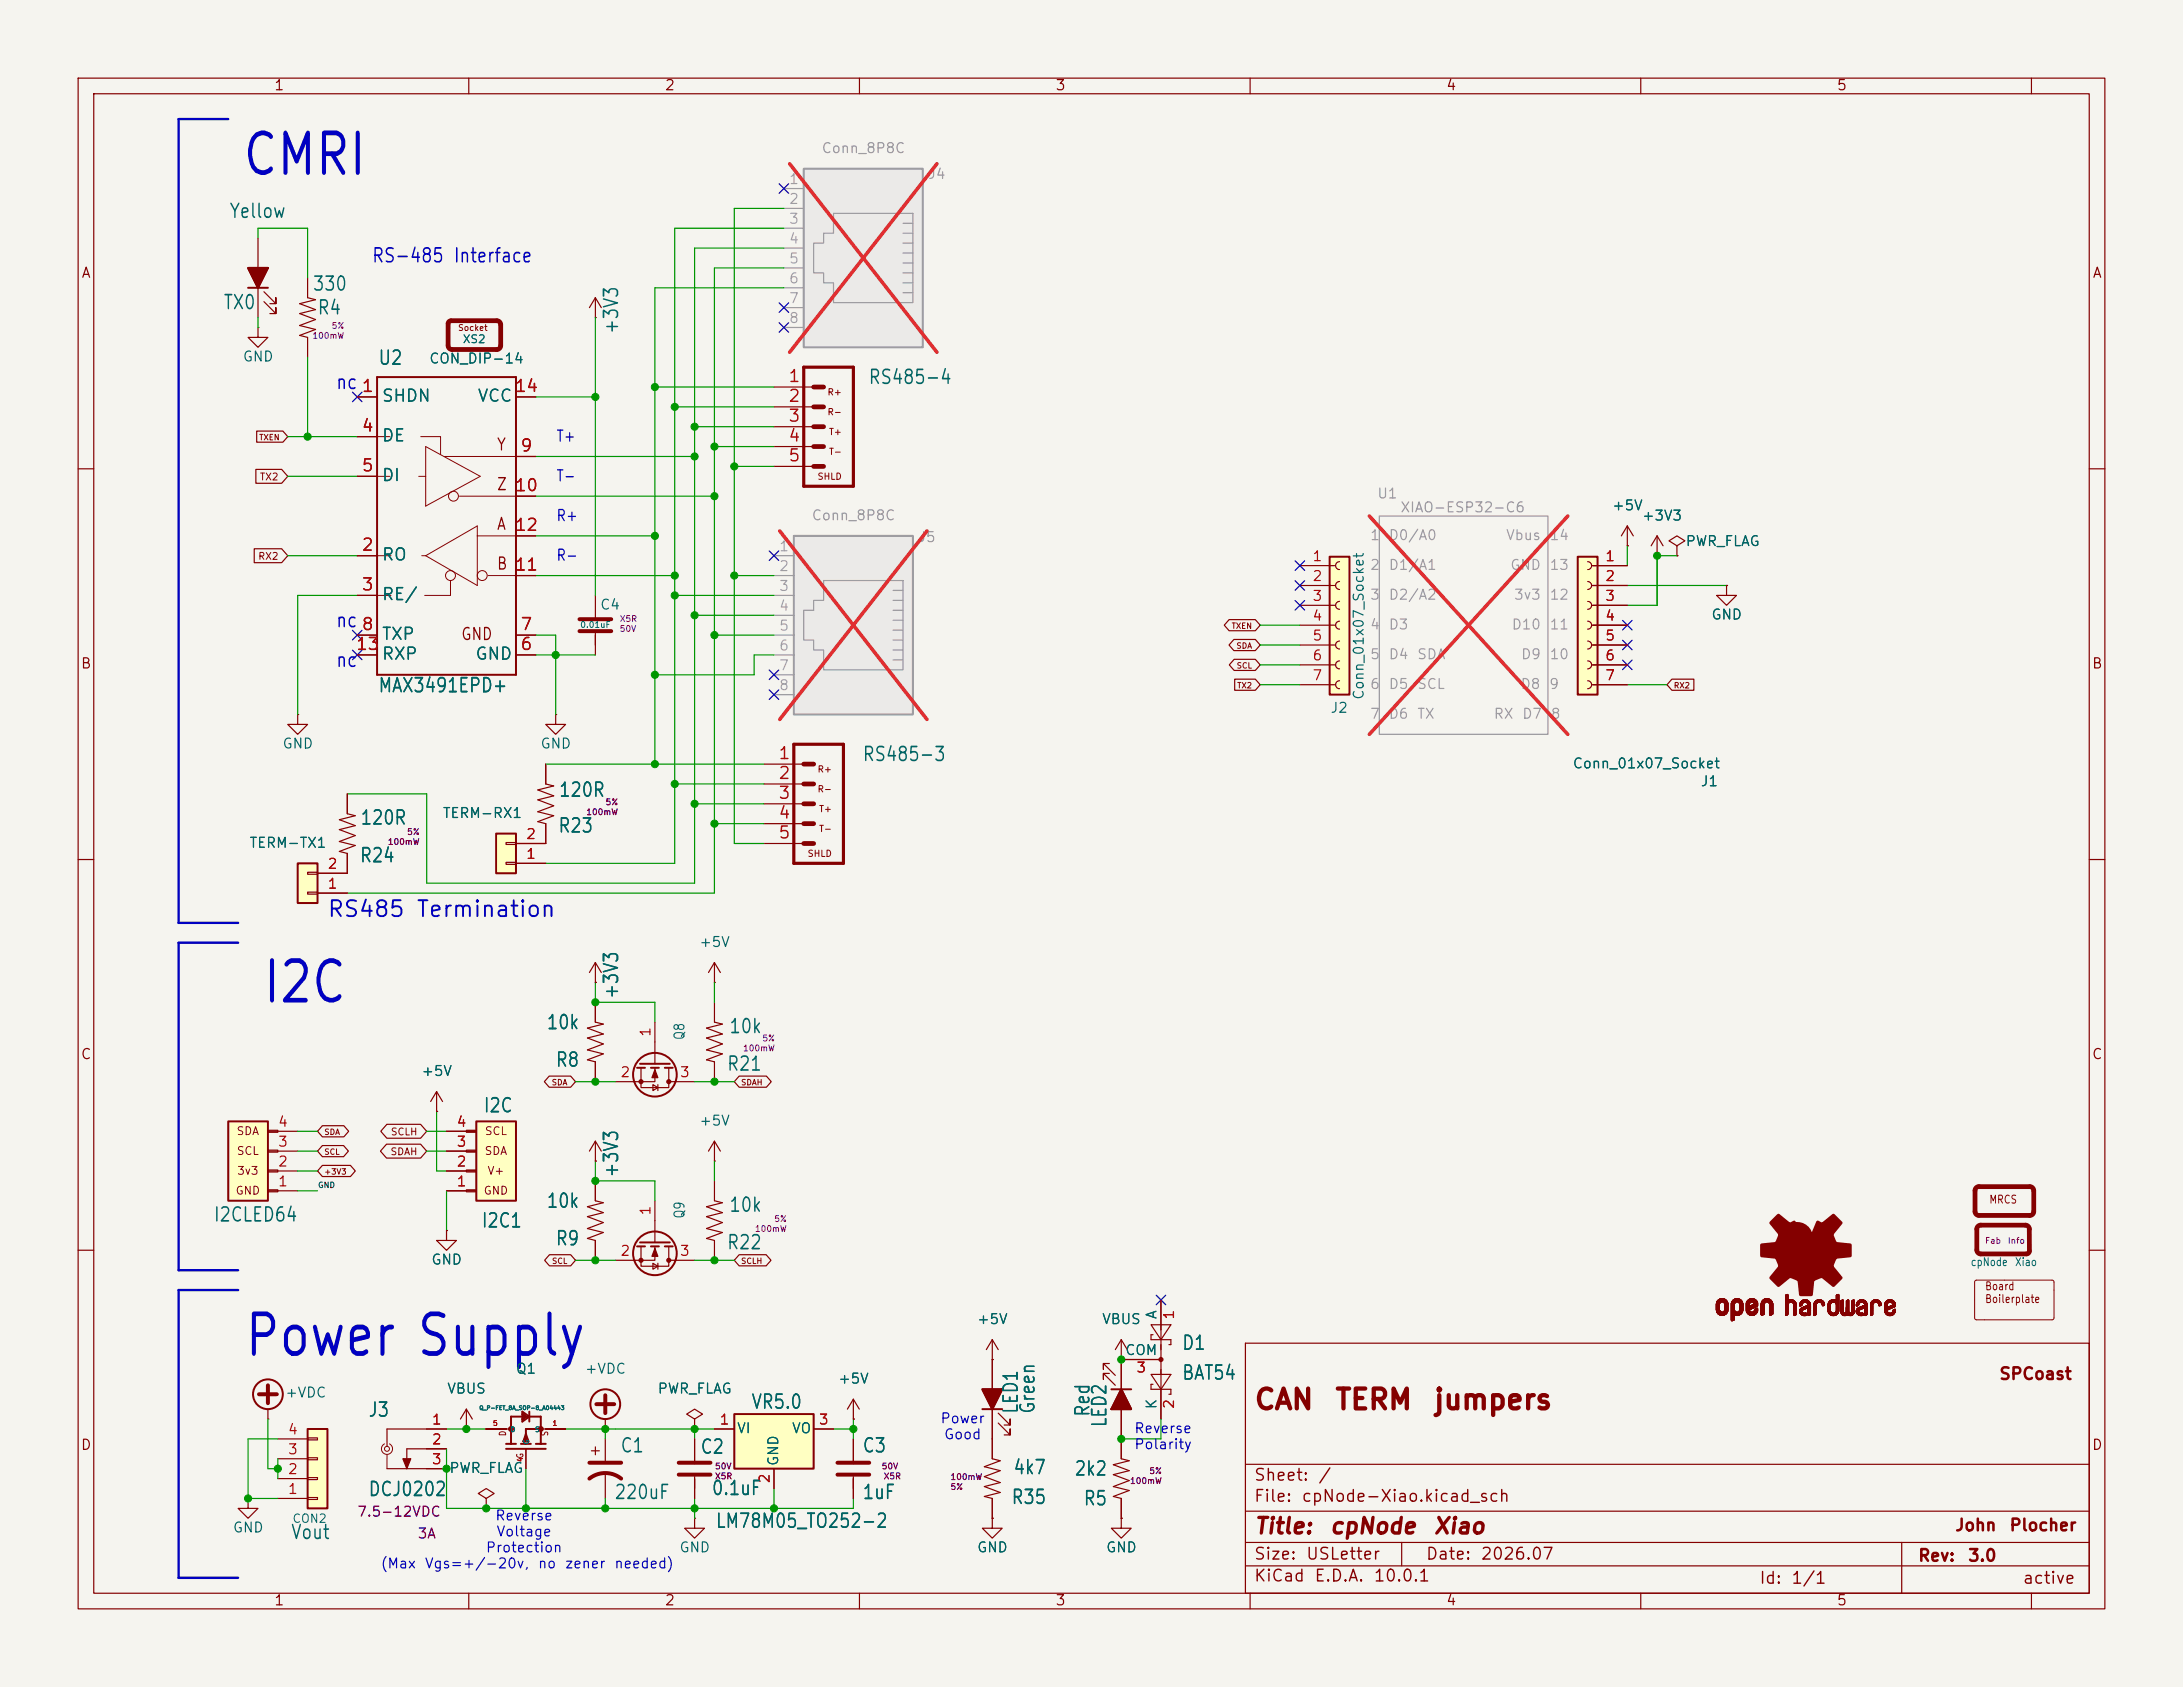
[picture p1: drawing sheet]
<svg xmlns="http://www.w3.org/2000/svg" width="279mm" height="216mm" viewBox="0 0 279 216" stroke-linecap="round" stroke-linejoin="round" font-family="sans-serif">
<defs><g id="words">
<g font-size="5.1" fill="#0000c2">
<text x="30.8" y="23.6">CMRI</text>
<text x="33.4" y="129.5">I2C</text>
<text x="31" y="174.8">Power Supply</text>
</g>
<g font-size="2.5" fill="#840000">
<text x="160.4" y="181">CAN</text>
<text x="170.7" y="181">TERM</text>
<text x="183.4" y="181">jumpers</text>
</g>
<text font-size="2" fill="#0000c2" x="41.8" y="117.9">RS485 Termination</text>
<g font-size="2" fill="#840000">
<text x="160.4" y="196.8">Title:</text>
<text x="170.1" y="196.8">cpNode</text>
<text x="183.3" y="196.8">Xiao</text>
</g>
<g font-size="1.8" fill="#006464">
<text x="29.3" y="28.3">Yellow</text>
<text x="28.5" y="40">TX0</text>
<text x="39.9" y="37.7">330</text>
<text x="40.5" y="40.7">R4</text>
<text x="48.3" y="47.1">U2</text>
<text x="79.6" y="42.9" transform="rotate(-90 79.6 42.9)">+3V3</text>
<text x="111.1" y="49.6">RS485-4</text>
<text x="48.3" y="89">MAX3491EPD+</text>
<text x="110.3" y="97.8">RS485-3</text>
<text x="46" y="106">120R</text>
<text x="71.3" y="107">R23</text>
<text x="71.4" y="102.4">120R</text>
<text x="45.9" y="110.8">R24</text>
<text x="79.6" y="128" transform="rotate(-90 79.6 128)">+3V3</text>
<text x="69.9" y="132.2">10k</text>
<text x="71" y="137">R8</text>
<text x="92.9" y="137.5">R21</text>
<text x="93.2" y="132.7">10k</text>
<text x="61.8" y="142.8">I2C</text>
<text x="69.9" y="155">10k</text>
<text x="79.6" y="150.8" transform="rotate(-90 79.6 150.8)">+3V3</text>
<text x="93.2" y="155.5">10k</text>
<text x="27.2" y="156.8">I2CLED64</text>
<text x="61.5" y="157.5">I2C1</text>
<text x="71" y="159.8">R9</text>
<text x="92.9" y="160.3">R22</text>
<text x="151.2" y="173.2">D1</text>
<text x="151.2" y="177">BAT54</text>
<text x="47" y="181.8">J3</text>
<text x="96.1" y="180.7">VR5.0</text>
<text x="130.7" y="181" transform="rotate(-90 130.7 181)">LED1</text>
<text x="132.9" y="181" transform="rotate(-90 132.9 181)">Green</text>
<text x="139.9" y="181.4" transform="rotate(-90 139.9 181.4)">Red</text>
<text x="142" y="182.8" transform="rotate(-90 142 182.8)">LED2</text>
<text x="47" y="191.9">DCJ0202</text>
<text x="79.3" y="186.3">C1</text>
<text x="89.5" y="186.5">C2</text>
<text x="91" y="191.8">0.1uF</text>
<text x="110.3" y="186.3">C3</text>
<text x="129.6" y="189.1">4k7</text>
<text x="137.4" y="189.3">2k2</text>
<text x="37.1" y="197.4">Vout</text>
<text x="78.5" y="192.3">220uF</text>
<text x="91.5" y="196">LM78M05_TO252-2</text>
<text x="110.3" y="192.3">1uF</text>
<text x="129.3" y="192.9">R35</text>
<text x="138.6" y="193.1">R5</text>
</g>
<g font-size="1.8" fill="#0000c2">
<text x="47.5" y="34">RS-485 Interface</text>
<text x="42.9" y="50.2">nc</text>
<text x="42.9" y="80.7">nc</text>
<text x="42.9" y="85.8">nc</text>
</g>
<g font-size="1.5" fill="#a90000">
<text x="46.2" y="50.5">1</text>
<text x="65.8" y="50.5">14</text>
<text x="100.8" y="49.3">1</text>
<text x="100.8" y="51.8">2</text>
<text x="46.2" y="55.6">4</text>
<text x="66.5" y="58.2">9</text>
<text x="100.8" y="54.4">3</text>
<text x="100.8" y="56.9">4</text>
<text x="100.8" y="59.4">5</text>
<text x="46.2" y="60.7">5</text>
<text x="65.8" y="63.2">10</text>
<text x="46.2" y="70.9">2</text>
<text x="65.8" y="68.3">12</text>
<text x="46.2" y="75.9">3</text>
<text x="65.8" y="73.4">11</text>
<text x="45.5" y="83.6">13</text>
<text x="46.2" y="81">8</text>
<text x="66.5" y="83.6">6</text>
<text x="66.5" y="81">7</text>
<text x="99.5" y="97.5">1</text>
<text x="99.5" y="100.1">2</text>
<text x="99.5" y="102.6">3</text>
<text x="99.5" y="105.2">4</text>
<text x="99.5" y="107.7">5</text>
</g>
<g font-size="1.5" fill="#006464">
<text x="48.8" y="51.8">SHDN</text>
<text x="61" y="51.8">VCC</text>
<text x="48.8" y="56.9">DE</text>
<text x="48.8" y="62">DI</text>
<text x="48.8" y="72.1">RO</text>
<text x="48.8" y="77.2">RE/</text>
<text x="48.8" y="82.3">TXP</text>
<text x="48.8" y="84.8">RXP</text>
<text x="60.7" y="84.8">GND</text>
</g>
<g font-size="1.5" fill="#840000">
<text x="63.5" y="58">Y</text>
<text x="63.5" y="63.1">Z 10</text>
<text x="63.5" y="68.2">A 12</text>
<text x="63.5" y="73.3">B 11</text>
<text x="58.9" y="82.3">GND</text>
<text x="255.8" y="176.9">SPCoast</text>
<text x="160.4" y="189.9">Sheet:</text>
<text x="168.6" y="189.9">/</text>
<text x="160.4" y="192.6">File:</text>
<text x="166.5" y="192.6">cpNode-Xiao.kicad_sch</text>
<text x="250.1" y="196.3">John</text>
<text x="257.1" y="196.3">Plocher</text>
<text x="160.4" y="202.8">KiCad</text>
<text x="160.4" y="200">Size:</text>
<text x="167.1" y="200">USLetter</text>
<text x="168.1" y="202.8">E.D.A.</text>
<text x="175.7" y="202.8">10.0.1</text>
<text x="182.4" y="200">Date:</text>
<text x="189.4" y="200">2026.07</text>
<text x="225.1" y="203.1">Id:</text>
<text x="229.2" y="203.1">1/1</text>
<text x="245.4" y="200.2">Rev:</text>
<text x="251.8" y="200.2">3.0</text>
<text x="258.8" y="203.1">active</text>
</g>
<g font-size="1.4" fill="#0000c2">
<text x="71.1" y="56.9">T+</text>
<text x="71.1" y="62">T-</text>
<text x="71.1" y="67.1">R+</text>
<text x="71.1" y="72.1">R-</text>
</g>
<g font-size="1.3" fill="#840000">
<text x="35" y="11.9">1</text>
<text x="85" y="11.9">2</text>
<text x="135" y="11.9">3</text>
<text x="185" y="11.9">4</text>
<text x="235" y="11.9">5</text>
<text x="10.3" y="35.9">A</text>
<text x="267.7" y="35.9">A</text>
<text x="10.3" y="85.9">B</text>
<text x="267.7" y="85.9">B</text>
<text x="10.3" y="135.9">C</text>
<text x="267.7" y="135.9">C</text>
<text x="10.3" y="185.9">D</text>
<text x="267.7" y="185.9">D</text>
<text x="35" y="205.8">1</text>
<text x="85" y="205.8">2</text>
<text x="135" y="205.8">3</text>
<text x="185" y="205.8">4</text>
<text x="235" y="205.8">5</text>
</g>
<g font-size="1.3" fill="#a5a4a2">
<text x="100.9" y="23.9">1</text>
<text x="100.9" y="26.4">2</text>
<text x="100.9" y="29">3</text>
<text x="100.9" y="31.5">4</text>
<text x="100.9" y="34">5</text>
<text x="100.9" y="36.6">6</text>
<text x="100.9" y="39.1">7</text>
<text x="100.9" y="41.7">8</text>
<text x="99.6" y="70.9">1</text>
<text x="99.6" y="73.4">2</text>
<text x="99.6" y="75.9">3</text>
<text x="99.6" y="78.5">4</text>
<text x="99.6" y="81">5</text>
<text x="99.6" y="83.6">6</text>
<text x="99.6" y="86.1">7</text>
<text x="99.6" y="88.6">8</text>
</g>
<g font-size="1.3" fill="#939391">
<text x="105.1" y="19.9">Conn_8P8C</text>
<text x="118.7" y="23.2">J4</text>
<text x="176.2" y="64.1">U1</text>
<text x="179.1" y="65.9">XIAO-ESP32-C6</text>
<text x="103.8" y="66.9">Conn_8P8C</text>
<text x="117.4" y="69.7">J5</text>
</g>
<g font-size="1.3" fill="#006464">
<text x="31" y="46.6">GND</text>
<text x="54.8" y="46.8">CON_DIP-14</text>
<text x="206.2" y="65.6">+5V</text>
<text x="210.1" y="66.9">+3V3</text>
<text x="215.7" y="70.2">PWR_FLAG</text>
<text x="76.7" y="78.3">C4</text>
<text x="218.9" y="79.6">GND</text>
<text x="174.9" y="89.7" transform="rotate(-90 174.9 89.7)">Conn_01x07_Socket</text>
<text x="170.2" y="91.5">J2</text>
<text x="36.1" y="96.1">GND</text>
<text x="69.1" y="96.1">GND</text>
<text x="201.2" y="98.7">Conn_01x07_Socket</text>
<text x="217.6" y="100.9">J1</text>
<text x="56.6" y="105">TERM-RX1</text>
<text x="31.8" y="108.8">TERM-TX1</text>
<text x="89.4" y="121.5">+5V</text>
<text x="87.9" y="133.2" transform="rotate(-90 87.9 133.2)">Q8</text>
<text x="53.8" y="138">+5V</text>
<text x="89.4" y="144.4">+5V</text>
<text x="87.9" y="156" transform="rotate(-90 87.9 156)">Q9</text>
<text x="55.1" y="162.2">GND</text>
<text x="125" y="169.8">+5V</text>
<text x="141" y="169.8">VBUS</text>
<text x="143.9" y="173.7">COM</text>
<text x="148.3" y="168.9" transform="rotate(-90 148.3 168.9)">A</text>
<text x="36.4" y="179.2">+VDC</text>
<text x="57.1" y="178.7">VBUS</text>
<text x="65.9" y="176.1">Q1</text>
<text x="74.8" y="176.1">+VDC</text>
<text x="84.1" y="178.7">PWR_FLAG</text>
<text x="107.2" y="177.4">+5V</text>
<text x="94.2" y="183.7">VI</text>
<text x="101.3" y="183.7">VO</text>
<text x="148.3" y="180.4" transform="rotate(-90 148.3 180.4)">K</text>
<text x="57.4" y="188.8">PWR_FLAG</text>
<text x="99.9" y="187.7" transform="rotate(-90 99.9 187.7)">GND</text>
<text x="29.7" y="196.4">GND</text>
<text x="86.9" y="199">GND</text>
<text x="125" y="199">GND</text>
<text x="141.5" y="199">GND</text>
</g>
<g font-size="1.3" fill="#9c9b98">
<text x="175.3" y="69.4">1</text>
<text x="177.6" y="69.4">D0/A0</text>
<text x="192.7" y="69.4">Vbus</text>
<text x="198.2" y="69.4">14</text>
<text x="175.3" y="73.3">2</text>
<text x="175.3" y="77.1">3</text>
<text x="177.6" y="73.3">D1/A1</text>
<text x="177.6" y="77.1">D2/A2</text>
<text x="193.2" y="73.3">GND</text>
<text x="193.7" y="77.1">3v3</text>
<text x="198.2" y="73.3">13</text>
<text x="198.2" y="77.1">12</text>
<text x="175.3" y="80.9">4</text>
<text x="177.6" y="80.9">D3</text>
<text x="193.4" y="80.9">D10</text>
<text x="198.2" y="80.9">11</text>
<text x="175.3" y="84.7">5</text>
<text x="175.3" y="88.5">6</text>
<text x="177.6" y="84.7">D4</text>
<text x="177.6" y="88.5">D5</text>
<text x="181.3" y="84.7">SDA</text>
<text x="181.3" y="88.5">SCL</text>
<text x="194.5" y="88.5">D8</text>
<text x="194.6" y="84.7">D9</text>
<text x="198.2" y="88.5">9</text>
<text x="198.2" y="84.7">10</text>
<text x="175.3" y="92.3">7</text>
<text x="177.6" y="92.3">D6</text>
<text x="181.3" y="92.3">TX</text>
<text x="191.1" y="92.3">RX</text>
<text x="194.7" y="92.3">D7</text>
<text x="198.4" y="92.3">8</text>
</g>
<g font-size="1.3" fill="#a90000">
<text x="167.9" y="72.1">1</text>
<text x="167.9" y="74.7">2</text>
<text x="167.9" y="77.2">3</text>
<text x="205.4" y="72.1">1</text>
<text x="205.4" y="74.7">2</text>
<text x="205.4" y="77.2">3</text>
<text x="167.9" y="79.8">4</text>
<text x="167.9" y="82.3">5</text>
<text x="205.4" y="79.8">4</text>
<text x="205.4" y="82.3">5</text>
<text x="167.9" y="84.8">6</text>
<text x="167.9" y="87.4">7</text>
<text x="205.4" y="84.8">6</text>
<text x="205.4" y="87.4">7</text>
<text x="67.2" y="107.7">2</text>
<text x="41.8" y="111.5">2</text>
<text x="67.2" y="110.2">1</text>
<text x="41.8" y="114">1</text>
<text x="83.6" y="132.8" transform="rotate(-90 83.6 132.8)">1</text>
<text x="79.3" y="138.2">2</text>
<text x="86.9" y="138.2">3</text>
<text x="35.5" y="149.6">2</text>
<text x="35.5" y="147.1">3</text>
<text x="35.5" y="144.5">4</text>
<text x="58.3" y="149.6">2</text>
<text x="58.3" y="147.1">3</text>
<text x="58.3" y="144.5">4</text>
<text x="35.5" y="152.1">1</text>
<text x="58.3" y="152.1">1</text>
<text x="83.6" y="155.6" transform="rotate(-90 83.6 155.6)">1</text>
<text x="79.3" y="161">2</text>
<text x="86.9" y="161">3</text>
<text x="150.6" y="169" transform="rotate(-90 150.6 169)">1</text>
<text x="145.3" y="176">3</text>
<text x="36.8" y="183.9">4</text>
<text x="55.2" y="182.6">1</text>
<text x="55.2" y="185.2">2</text>
<text x="92" y="182.6">1</text>
<text x="104.7" y="182.6">3</text>
<text x="150.6" y="180.4" transform="rotate(-90 150.6 180.4)">2</text>
<text x="36.8" y="191.5">1</text>
<text x="36.8" y="189">2</text>
<text x="36.8" y="186.4">3</text>
<text x="55.2" y="187.7">3</text>
<text x="98.8" y="189.9" transform="rotate(-90 98.8 189.9)">2</text>
</g>
<g font-size="1.3" fill="#0000c2">
<text x="120.3" y="182.5">Power</text>
<text x="120.7" y="184.5">Good</text>
<text x="145.1" y="183.7">Reverse</text>
<text x="145.1" y="185.8">Polarity</text>
<text x="63.3" y="194.9">Reverse</text>
<text x="63.4" y="196.9">Voltage</text>
<text x="48.6" y="201">(Max</text>
<text x="54.3" y="201">Vgs=+/-20v,</text>
<text x="62.1" y="199">Protection</text>
<text x="68.8" y="201">no</text>
<text x="72.2" y="201">zener</text>
<text x="78.5" y="201">needed)</text>
</g>
<g font-size="1.3" fill="#840084">
<text x="45.6" y="194.4">7.5-12VDC</text>
<text x="53.4" y="197.2">3A</text>
</g>
<text font-size="1.1" fill="#006464" x="37.3" y="195.2">CON2</text>
<g font-size="1" fill="#006464">
<text x="59.1" y="44.2">XS2</text>
<text x="252.2" y="162.3">cpNode</text>
<text x="257.8" y="162.3">Xiao</text>
</g>
<g font-size="1" fill="#840000">
<text x="30.2" y="145.5">SDA</text>
<text x="30.2" y="148.1">SCL</text>
<text x="61.9" y="148.1">SDA</text>
<text x="62" y="145.5">SCL</text>
<text x="30.1" y="153.1">GND</text>
<text x="30.3" y="150.6">3v3</text>
<text x="61.8" y="153.1">GND</text>
<text x="62.3" y="150.6">V+</text>
<text x="254.5" y="154.3">MRCS</text>
<text x="254" y="165.4">Board</text>
<text x="254" y="167">Boilerplate</text>
</g>
<g font-size=".9" fill="#840000">
<text x="33.2" y="61.7">TX2</text>
<text x="33" y="71.9">RX2</text>
<text x="49.9" y="148.1">SDAH</text>
<text x="49.9" y="145.5">SCLH</text>
</g>
<g font-size=".8" fill="#840084">
<text x="39.9" y="43.5">100mW</text>
<text x="42.4" y="42.3">5%</text>
<text x="79.2" y="81">50V</text>
<text x="79.2" y="79.8">X5R</text>
<text x="52" y="107">5%</text>
<text x="75" y="104.5">100mW</text>
<text x="77.4" y="103.2">5%</text>
<text x="49.6" y="108.3">100mW</text>
<text x="95" y="134.7">100mW</text>
<text x="97.5" y="133.5">5%</text>
<text x="96.6" y="157.8">100mW</text>
<text x="99" y="156.6">5%</text>
<text x="254" y="159.4">Fab</text>
<text x="256.9" y="159.4">Info</text>
<text x="91.4" y="188.2">50V</text>
<text x="91.4" y="189.5">X5R</text>
<text x="112.8" y="188.2">50V</text>
<text x="113" y="189.5">X5R</text>
<text x="121.6" y="189.6">100mW</text>
<text x="121.6" y="190.9">5%</text>
<text x="144.6" y="190.1">100mW</text>
<text x="147" y="188.8">5%</text>
</g>
<g font-size=".8" fill="#840000">
<text x="58.6" y="42.5">Socket</text>
<text x="105.8" y="53.3">R-</text>
<text x="105.8" y="50.8">R+</text>
<text x="106" y="58.4">T-</text>
<text x="106" y="55.9">T+</text>
<text x="104.6" y="61.6">SHLD</text>
<text x="104.6" y="101.6">R-</text>
<text x="104.6" y="99.1">R+</text>
<text x="104.8" y="106.7">T-</text>
<text x="104.8" y="104.1">T+</text>
<text x="103.3" y="109.9">SHLD</text>
<text x="65" y="183.9" transform="rotate(-90 65 183.9)">D</text>
<text x="70.4" y="183.9" transform="rotate(-90 70.4 183.9)">S</text>
<text x="67.2" y="186.7" transform="rotate(-90 67.2 186.7)">G</text>
</g>
<text font-size=".8" fill="#006464" x="74.2" y="80.5">0.01uF</text>
<g font-size=".7" fill="#840000">
<text x="33.1" y="56.5">TXEN</text>
<text x="157.6" y="80.6">TXEN</text>
<text x="158.2" y="83.2">SDA</text>
<text x="158.2" y="85.7">SCL</text>
<text x="158.3" y="88.3">TX2</text>
<text x="214.2" y="88.3">RX2</text>
<text x="70.5" y="139.1">SDA</text>
<text x="94.8" y="139.1">SDAH</text>
<text x="41.4" y="145.4">SDA</text>
<text x="41.4" y="148">SCL</text>
<text x="41.4" y="150.5">+3V3</text>
<text x="70.6" y="161.9">SCL</text>
<text x="94.8" y="161.9">SCLH</text>
</g>
<text font-size=".7" fill="#0f0f0f" x="40.6" y="152.2">GND</text>
<g font-size=".6" fill="#a90000">
<text x="63" y="182.6">5</text>
<text x="70.7" y="182.6">1</text>
<text x="67.1" y="187.2" transform="rotate(-90 67.1 187.2)">4</text>
</g>
<g font-size=".6" fill="#006464">
<text x="65.3" y="183.4">D</text>
<text x="67.9" y="184.9" transform="rotate(-90 67.9 184.9)">G</text>
<text x="68.4" y="183.4">S</text>
</g>
<text font-size=".5" fill="#006464" x="61.3" y="180.6">Q_P-FET_8A_SOP-8_A04443</text>
</g></defs>
<path d="M0 0h279.4v215.9h-279.4z" fill="#f5f4ef" stroke="#f5f4ef" stroke-width=".13"/>
<g fill="none" stroke="#840000" stroke-width=".15">
<path d="M10 10h259.4v195.9h-259.4zM12 12h255.4v191.9h-255.4zM60 10v2M110 10v2M160 10v2M210 10v2M260 10v2M10 60h2M212.1 71.1h.1M212.1 68.6l-.8 1.3M212.1 68.6l.8 1.3M212.1 68.6v2.5"/>
<path d="M214.6 69.9l1-.7-1-.6-1 .6 1 .7v1.2M214.6 71.1h.1M267.4 60h2M10 110h2M267.4 110h2M76.2 128.3v2.5l1 .3-2 .5 2 .7-2 .5 2 .8-2 .8 2 .5-2 .7 1 .3v2.5M76.2 148.6h.1M76.2 146.1l.8 1.2M76.2 146.1l-.8 1.2M76.2 146.1v2.5M76.2 151.1v2.6l1 .2-2 .5 2 .8-2 .5 2 .8-2 .7 2 .5-2 .8 1 .3v2.5M82 159.5v2.6h3.6v-2.6"/>
<path d="M83.8 159.5v1.8h-5.1M83.8 153.7v5.3M10 160h2M83.6 161.7l.6 .4-.6 .3zM84.2 161.7v.7M85.6 161.3h3.3M159.4 171.9h108v32h-108zM267.4 160h2M77.5 182.9h.1M77.5 181.6v1.3M159.4 197.4h108M159.4 193.4h108"/>
<path d="M159.4 187.4h108M179.4 197.4v3M243.4 197.4v6.5M60 203.9v2M110 203.9v2M159.4 200.4h108M160 203.9v2M210 203.9v2M260 203.9v2"/>
</g>
<path d="M76.3 179.7h2.3M77.5 178.6v2.2" fill="none" stroke="#840000" stroke-width=".51"/>
<g fill="none" stroke="#840000" stroke-width=".25">
<path d="M81.5 159.5h1M81.9 159h3.8M83.3 159.5h1M85.1 159.5h1"/>
<circle cx="77.5" cy="179.7" r="1.9"/>
<circle cx="83.8" cy="160.4" r="2.79"/>
</g>
<g fill="#840000" stroke="#840000" stroke-width=".15">
<path d="M83.8 159.8l.4 1h-.8z"/>
<path d="M219.7 166.9h.4z"/>
<path d="M219.7 166.9l.4 .1z"/>
<path d="M219.7 167h.4z"/>
<path d="M219.7 167l.4 .1z"/>
<path d="M219.7 167.1h.4z"/>
<path d="M219.7 167.1l.4 .1z"/>
<path d="M219.7 167.2h.4z"/>
<path d="M219.7 167.2l.4 .1z"/>
<path d="M219.7 167.3h.4z"/>
<path d="M219.7 167.3l.4 .1z"/>
<path d="M219.7 167.4h.4z"/>
<path d="M219.7 167.4l.4 .1z"/>
<path d="M219.7 167.5h.4z"/>
<path d="M219.7 167.5l.4 .1z"/>
<path d="M219.7 167.6h.4z"/>
<path d="M219.7 167.6l.4 .1z"/>
<path d="M219.7 166.8h.4z"/>
<path d="M219.7 166.8l.4 .1z"/>
<path d="M219.7 167.7h.4z"/>
<path d="M219.7 166.7h.4z"/>
<path d="M219.7 166.7l.4 .1z"/>
<path d="M219.7 167.7l.4 .1z"/>
<path d="M219.7 167.8h.4z"/>
<path d="M219.7 167.8h.5z"/>
<path d="M219.7 166.7h.5z"/>
<path d="M219.7 167.8l.5 .1z"/>
<path d="M219.7 167.9h.5z"/>
<path d="M219.7 166.6h.5z"/>
<path d="M219.7 166.6l.5 .1z"/>
<path d="M219.7 167.9h.6z"/>
<path d="M219.7 166.6h.6z"/>
<path d="M219.8 166.6h.5z"/>
<path d="M219.8 167.9h.5z"/>
<path d="M219.8 166.6h1.2z"/>
<path d="M219.8 167.9l.6 .1z"/>
<path d="M219.8 168h1.3z"/>
<path d="M219.8 168h1.2z"/>
<path d="M219.8 166.5h1.2z"/>
<path d="M219.8 166.5l1.2 .1z"/>
<path d="M219.8 168l1.2 .1z"/>
<path d="M219.8 168.1h1.2z"/>
<path d="M219.9 168.1h1.1z"/>
<path d="M219.9 166.4l1.1 .1z"/>
<path d="M219.9 166.4h1z"/>
<path d="M219.9 168.1h1z"/>
<path d="M219.9 168.1l1 .1z"/>
<path d="M219.9 168.2h1z"/>
<path d="M220 166.4h.9z"/>
<path d="M220 168.2h.9z"/>
<path d="M220 166.3l.8 .1z"/>
<path d="M220 168.2h.8z"/>
<path d="M220 166.3h.8z"/>
<path d="M220 168.2l.8 .1z"/>
<path d="M220.1 166.3h.7z"/>
<path d="M220.1 168.3h.7z"/>
<path d="M220.1 166.3h.6z"/>
<path d="M220.1 168.3h.6z"/>
<path d="M220.1 166.2l.6 .1z"/>
<path d="M220.2 166.2h.4z"/>
<path d="M220.2 168.3h.4z"/>
<path d="M220.3 166.2h.3z"/>
<path d="M220.3 168.3h.2z"/>
<path d="M220.3 166.2h.2z"/>
<path d="M220.5 166.6h.6z"/>
<path d="M220.5 167.9l.6 .1z"/>
<path d="M220.5 167.9h.6z"/>
<path d="M220.6 166.6h.5z"/>
<path d="M220.6 167.9h.5z"/>
<path d="M220.6 166.6l.5 .1z"/>
<path d="M220.6 166.7h.5z"/>
<path d="M220.6 167.8l.5 .1z"/>
<path d="M220.6 167.8h.5z"/>
<path d="M220.7 166.7h.4z"/>
<path d="M220.7 167.8h.4z"/>
<path d="M220.7 166.7l.4 .1z"/>
<path d="M220.7 166.8h.4z"/>
<path d="M220.7 167.7h.4z"/>
<path d="M220.7 167.7l.4 .1z"/>
<path d="M220.7 166.8l.4 .1z"/>
<path d="M220.7 166.9h.4z"/>
<path d="M220.7 166.9l.4 .1z"/>
<path d="M220.7 167h.4z"/>
<path d="M220.7 167l.4 .1z"/>
<path d="M220.7 167.1h.4z"/>
<path d="M220.7 167.1l.4 .1z"/>
<path d="M220.7 167.2h.4z"/>
<path d="M220.7 167.2l.4 .1z"/>
<path d="M220.7 167.3h.4z"/>
<path d="M220.7 167.3l.4 .1z"/>
<path d="M220.7 167.4h.4z"/>
<path d="M220.7 167.4l.4 .1z"/>
<path d="M220.7 167.5h.4z"/>
<path d="M220.7 167.5l.4 .1z"/>
<path d="M220.7 167.6h.4z"/>
<path d="M220.7 167.6l.4 .1z"/>
<path d="M221.6 166.8h.4z"/>
<path d="M221.6 166.8l.4 .1z"/>
<path d="M221.6 166.9h.4z"/>
<path d="M221.6 166.9l.4 .1z"/>
<path d="M221.6 167h.4z"/>
<path d="M221.6 167l.4 .1z"/>
<path d="M221.6 167.1h.4z"/>
<path d="M221.6 167.1l.4 .1z"/>
<path d="M221.6 167.2h.4z"/>
<path d="M221.6 167.2l.4 .1z"/>
<path d="M221.6 167.3h.4z"/>
<path d="M221.6 167.3l.4 .1z"/>
<path d="M221.6 167.4h.4z"/>
<path d="M221.6 167.4l.4 .1z"/>
<path d="M221.6 167.5h.4z"/>
<path d="M221.6 167.5l.4 .1z"/>
<path d="M221.6 167.6h.4z"/>
<path d="M221.6 167.6l.4 .1z"/>
<path d="M221.6 167.7h.4z"/>
<path d="M221.6 167.7l.4 .1z"/>
<path d="M221.6 167.8h.4z"/>
<path d="M221.6 167.8h.5z"/>
<path d="M221.6 167.8l.5 .1z"/>
<path d="M221.6 167.9h.5z"/>
<path d="M221.6 167.9h.6z"/>
<path d="M221.6 167.9l.7 .1z"/>
<path d="M221.6 168h1.4z"/>
<path d="M221.6 168h1.3z"/>
<path d="M221.6 168l1.3 .1z"/>
<path d="M221.6 168.1h1.3z"/>
<path d="M221.6 168.1h1.2z"/>
<path d="M221.6 168.1l1.2 .1z"/>
<path d="M221.6 168.2h1.2z"/>
<path d="M221.6 168.2h1.1z"/>
<path d="M221.6 168.2l1.1 .1z"/>
<path d="M221.6 168.3h1.1z"/>
<path d="M221.6 168.3h1z"/>
<path d="M221.6 168.3h.4z"/>
<path d="M221.6 168.3l.4 .1z"/>
<path d="M221.6 168.4h.4z"/>
<path d="M221.6 168.4l.4 .1z"/>
<path d="M221.6 168.5h.4z"/>
<path d="M221.6 168.5l.4 .1z"/>
<path d="M221.6 168.6h.4z"/>
<path d="M221.6 168.6l.4 .1z"/>
<path d="M221.6 168.7h.4z"/>
<path d="M221.6 168.7l.4 .1z"/>
<path d="M221.6 168.8h.4z"/>
<path d="M221.6 168.8l.4 .1z"/>
<path d="M221.6 168.9h.4z"/>
<path d="M221.6 168.9h.3z"/>
<path d="M221.6 168.9l.3 .1z"/>
<path d="M221.6 169h.3z"/>
<path d="M221.6 169h.2z"/>
<path d="M221.6 166.7l.5 .1z"/>
<path d="M221.6 166.7h.5z"/>
<path d="M221.6 169h.1z"/>
<path d="M221.6 166.6l.6 .1z"/>
<path d="M221.7 166.6h.5z"/>
<path d="M221.7 166.6h1.3z"/>
<path d="M221.7 166.5l1.2 .1z"/>
<path d="M221.7 166.5h1.2z"/>
<path d="M221.8 166.4l1.1 .1z"/>
<path d="M221.8 166.5h1.1z"/>
<path d="M221.8 166.4h1.1z"/>
<path d="M221.8 166.4h1z"/>
<path d="M221.9 166.4h.9z"/>
<path d="M221.9 166.3l.9 .1z"/>
<path d="M221.9 166.3h.8z"/>
<path d="M222 166.3h.7z"/>
<path d="M222 166.3h.6z"/>
<path d="M222.1 168.3h.5z"/>
<path d="M222.1 166.2l.5 .1z"/>
<path d="M222.1 168.3h.4z"/>
<path d="M222.1 166.2h.4z"/>
<path d="M222.2 168.3h.3z"/>
<path d="M222.2 166.2h.3z"/>
<path d="M222.2 166.2h.2z"/>
<path d="M222.2 168.3h.2z"/>
<path d="M222.4 166.6h.6z"/>
<path d="M222.4 167.9l.6 .1z"/>
<path d="M222.4 167.9h.6z"/>
<path d="M222.5 166.6h.5z"/>
<path d="M222.5 167.9h.5z"/>
<path d="M222.5 166.6l.5 .1z"/>
<path d="M222.5 166.7h.5z"/>
<path d="M222.6 166.7h.4z"/>
<path d="M222.6 167.8l.4 .1z"/>
<path d="M222.6 167.8h.4z"/>
<path d="M222.6 166.7l.4 .1z"/>
<path d="M222.6 166.8h.4z"/>
<path d="M222.6 166.8h.5z"/>
<path d="M222.6 167.7h.5z"/>
<path d="M222.6 167.7l.4 .1z"/>
<path d="M222.7 166.8h.4z"/>
<path d="M222.7 167.7h.4z"/>
<path d="M222.7 166.8l.4 .1z"/>
<path d="M222.7 166.9h.4z"/>
<path d="M222.7 167.6l.4 .1z"/>
<path d="M222.7 166.9l.4 .1z"/>
<path d="M222.7 167h.4z"/>
<path d="M222.7 167l.4 .1z"/>
<path d="M222.7 167.1h.4z"/>
<path d="M222.7 167.1l.4 .1z"/>
<path d="M222.7 167.2h.4z"/>
<path d="M222.7 167.2l.4 .1z"/>
<path d="M222.7 167.3h.4z"/>
<path d="M222.7 167.3l.4 .1z"/>
<path d="M222.7 167.4h.4z"/>
<path d="M222.7 167.4l.4 .1z"/>
<path d="M222.7 167.5h.4z"/>
<path d="M222.7 167.5l.4 .1z"/>
<path d="M222.7 167.6h.4z"/>
<path d="M223.5 166.8h.4z"/>
<path d="M223.5 166.8l.4 .1z"/>
<path d="M223.5 166.9h.4z"/>
<path d="M223.5 166.9l.4 .1z"/>
<path d="M223.5 167h.4z"/>
<path d="M223.5 167l.4 .1z"/>
<path d="M223.5 167.1h.4z"/>
<path d="M223.5 167.1l.4 .1z"/>
<path d="M223.5 167.2h1.4z"/>
<path d="M223.5 167.2h1.3z"/>
<path d="M223.5 167.2l1.2 .1z"/>
<path d="M223.5 167.3h1.2z"/>
<path d="M223.5 167.3h1.1z"/>
<path d="M223.5 167.3h1z"/>
<path d="M223.5 167.3l1 .1z"/>
<path d="M223.5 167.4h1z"/>
<path d="M223.5 167.4h.9z"/>
<path d="M223.5 167.4h.8z"/>
<path d="M223.5 167.4l.8 .1z"/>
<path d="M223.5 167.5h.7z"/>
<path d="M223.5 167.5h.6z"/>
<path d="M223.5 167.5l.5 .1z"/>
<path d="M223.5 167.6h.5z"/>
<path d="M223.5 167.6h.4z"/>
<path d="M223.5 167.6l.4 .1z"/>
<path d="M223.5 167.7h.4z"/>
<path d="M223.5 167.7l.4 .1z"/>
<path d="M223.5 166.7h.5z"/>
<path d="M223.5 166.7l.4 .1z"/>
<path d="M223.5 167.8h.4z"/>
<path d="M223.5 167.8h.5z"/>
<path d="M223.5 167.8l.5 .1z"/>
<path d="M223.5 167.9h.5z"/>
<path d="M223.6 166.6l.5 .1z"/>
<path d="M223.6 166.7h.4z"/>
<path d="M223.6 167.9h.5z"/>
<path d="M223.6 166.6h.5z"/>
<path d="M223.6 166.6h.6z"/>
<path d="M223.6 167.9l.6 .1z"/>
<path d="M223.6 168h1.3z"/>
<path d="M223.6 166.6h1.3z"/>
<path d="M223.6 166.5h1.3z"/>
<path d="M223.6 166.5l1.3 .1z"/>
<path d="M223.6 168h1.2z"/>
<path d="M223.6 166.5h1.2z"/>
<path d="M223.7 166.5h1.1z"/>
<path d="M223.7 168l1.1 .1z"/>
<path d="M223.7 168.1h1.1z"/>
<path d="M223.7 166.4l1.1 .1z"/>
<path d="M223.7 166.4h1.1z"/>
<path d="M223.7 168.1h1z"/>
<path d="M223.7 166.4h1z"/>
<path d="M223.7 168.1l1 .1z"/>
<path d="M223.8 166.4h.9z"/>
<path d="M223.8 168.2h.9z"/>
<path d="M223.8 166.3l.9 .1z"/>
<path d="M223.8 168.2h.8z"/>
<path d="M223.8 166.3h.8z"/>
<path d="M223.9 166.3h.7z"/>
<path d="M223.9 168.2h.7z"/>
<path d="M223.9 168.2l.7 .1z"/>
<path d="M223.9 168.3h.7z"/>
<path d="M223.9 166.3h.6z"/>
<path d="M223.9 168.3h.6z"/>
<path d="M224 166.2l.5 .1z"/>
<path d="M224 167.1l.9 .1z"/>
<path d="M224 168.3h.5z"/>
<path d="M224 167.1h.9z"/>
<path d="M224 166.2h.4z"/>
<path d="M224 168.3h.4z"/>
<path d="M224.1 166.2h.3z"/>
<path d="M224.1 168.3h.3z"/>
<path d="M224.1 167.1h.8z"/>
<path d="M224.1 168.3h.2z"/>
<path d="M224.1 166.2h.2z"/>
<path d="M224.2 167.1h.7z"/>
<path d="M224.2 167l.7 .1z"/>
<path d="M224.2 167h.7z"/>
<path d="M224.3 167h.6z"/>
<path d="M224.3 166.6h.6z"/>
<path d="M224.3 167.9l.6 .1z"/>
<path d="M224.4 167h.5z"/>
<path d="M224.4 167.9h.5z"/>
<path d="M224.4 166.6h.5z"/>
<path d="M224.4 166.6l.5 .1z"/>
<path d="M224.4 166.9l.5 .1z"/>
<path d="M224.4 166.7h.5z"/>
<path d="M224.5 166.7h.4z"/>
<path d="M224.5 167.9h.4z"/>
<path d="M224.5 166.9h.4z"/>
<path d="M224.5 167.8l.4 .1z"/>
<path d="M224.5 167.8h.4z"/>
<path d="M224.5 166.7l.4 .1z"/>
<path d="M224.5 166.8h.4z"/>
<path d="M224.5 166.8l.4 .1z"/>
<path d="M224.5 167.7h.4z"/>
<path d="M224.5 167.7l.4 .1z"/>
<path d="M224.6 167.7h.3z"/>
<path d="M224.6 167.6l.3 .1z"/>
<path d="M224.6 167.6h.3z"/>
<path d="M224.6 167.5l.3 .1z"/>
<path d="M224.6 167.5h.3z"/>
<path d="M224.7 167.5h.2z"/>
<path d="M224.8 167.4l.1 .1z"/>
<path d="M224.8 167.4h.1z"/>
<path d="M225.4 166.9h.4z"/>
<path d="M225.4 166.9l.4 .1z"/>
<path d="M225.4 167h.4z"/>
<path d="M225.4 167l.4 .1z"/>
<path d="M225.4 167.1h.4z"/>
<path d="M225.4 167.1l.4 .1z"/>
<path d="M225.4 167.2h.4z"/>
<path d="M225.4 167.2l.4 .1z"/>
<path d="M225.4 167.3h.4z"/>
<path d="M225.4 167.3l.4 .1z"/>
<path d="M225.4 167.4h.4z"/>
<path d="M225.4 167.4l.4 .1z"/>
<path d="M225.4 167.5h.4z"/>
<path d="M225.4 167.5l.4 .1z"/>
<path d="M225.4 167.6h.4z"/>
<path d="M225.4 167.6l.4 .1z"/>
<path d="M225.4 167.7h.4z"/>
<path d="M225.4 167.7l.4 .1z"/>
<path d="M225.4 167.8h.4z"/>
<path d="M225.4 167.8l.4 .1z"/>
<path d="M225.4 167.9h.4z"/>
<path d="M225.4 167.9l.4 .1z"/>
<path d="M225.4 168h.4z"/>
<path d="M225.4 168l.4 .1z"/>
<path d="M225.4 168.1h.4z"/>
<path d="M225.4 168.1l.4 .1z"/>
<path d="M225.4 168.2h.4z"/>
<path d="M225.4 168.2h.3z"/>
<path d="M225.4 168.2l.3 .1z"/>
<path d="M225.4 166.8h.4z"/>
<path d="M225.4 166.8l.4 .1z"/>
<path d="M225.4 168.3h.3z"/>
<path d="M225.4 166.8h.5z"/>
<path d="M225.4 168.3h.2z"/>
<path d="M225.4 166.7h.5z"/>
<path d="M225.4 166.7l.5 .1z"/>
<path d="M225.5 166.7h.4z"/>
<path d="M225.5 166.6h.5z"/>
<path d="M225.5 166.6l.5 .1z"/>
<path d="M225.5 166.7h.5z"/>
<path d="M225.5 166.6h1.3z"/>
<path d="M225.5 166.6h.6z"/>
<path d="M225.5 166.5h1.3z"/>
<path d="M225.5 166.5l1.3 .1z"/>
<path d="M225.5 166.5h1.2z"/>
<path d="M225.6 166.5h1.1z"/>
<path d="M225.6 166.4l1.1 .1z"/>
<path d="M225.6 166.4h1.1z"/>
<path d="M225.7 166.4h.9z"/>
<path d="M225.7 166.3l.9 .1z"/>
<path d="M225.7 166.3h.9z"/>
<path d="M225.7 166.3h.8z"/>
<path d="M225.8 166.3h.7z"/>
<path d="M225.8 166.3h.6z"/>
<path d="M225.9 166.2l.5 .1z"/>
<path d="M225.9 166.2h.5z"/>
<path d="M226 166.2h.3z"/>
<path d="M226.1 166.2h.2z"/>
<path d="M226.2 166.6h.6z"/>
<path d="M226.3 166.6h.5z"/>
<path d="M226.3 166.6l.5 .1z"/>
<path d="M226.3 166.7h.5z"/>
<path d="M226.4 166.7h.4z"/>
<path d="M226.4 166.7h.5z"/>
<path d="M226.4 166.7l.5 .1z"/>
<path d="M226.4 166.8h.5z"/>
<path d="M226.5 166.8h.4z"/>
<path d="M226.5 166.8l.4 .1z"/>
<path d="M226.5 166.9h.4z"/>
<path d="M226.5 166.9l.4 .1z"/>
<path d="M226.5 167h.4z"/>
<path d="M226.5 167l.4 .1z"/>
<path d="M226.5 167.1h.4z"/>
<path d="M226.5 167.1l.4 .1z"/>
<path d="M226.5 167.2h.4z"/>
<path d="M226.5 167.2l.4 .1z"/>
<path d="M226.5 167.3h.4z"/>
<path d="M226.5 167.3l.4 .1z"/>
<path d="M226.5 167.4h.4z"/>
<path d="M226.5 167.4l.4 .1z"/>
<path d="M226.5 167.5h.4z"/>
<path d="M226.5 167.5l.4 .1z"/>
<path d="M226.5 167.6h.4z"/>
<path d="M226.5 167.6l.4 .1z"/>
<path d="M226.5 167.7h.4z"/>
<path d="M226.5 167.7l.4 .1z"/>
<path d="M226.5 167.8h.4z"/>
<path d="M226.5 167.8l.4 .1z"/>
<path d="M226.5 167.9h.4z"/>
<path d="M226.5 167.9l.4 .1z"/>
<path d="M226.5 168h.4z"/>
<path d="M226.5 168l.4 .1z"/>
<path d="M226.5 168.1h.4z"/>
<path d="M226.5 168.1l.4 .1z"/>
<path d="M226.5 168.2h.4z"/>
<path d="M226.5 168.2h.3z"/>
<path d="M226.5 168.2l.3 .1z"/>
<path d="M226.5 168.3h.2z"/>
<path d="M226.5 168.3h.1z"/>
<path d="M228.5 165.8h.3z"/>
<path d="M228.5 168.3h.2z"/>
<path d="M228.5 165.8l.3 .1z"/>
<path d="M228.5 165.9h.3z"/>
<path d="M228.5 165.9l.3 .1z"/>
<path d="M228.5 166h.3z"/>
<path d="M228.5 166l.3 .1z"/>
<path d="M228.5 166.1h.3z"/>
<path d="M228.5 166.1l.3 .1z"/>
<path d="M228.5 166.2h.3z"/>
<path d="M228.5 166.2l.3 .1z"/>
<path d="M228.5 166.3h.3z"/>
<path d="M228.5 166.3l.3 .1z"/>
<path d="M228.5 166.4h.3z"/>
<path d="M228.5 166.4h1z"/>
<path d="M228.5 166.4h1.1z"/>
<path d="M228.5 166.4l1.1 .1z"/>
<path d="M228.5 166.5h1.1z"/>
<path d="M228.5 166.5h1.2z"/>
<path d="M228.5 166.5l1.2 .1z"/>
<path d="M228.5 166.6h1.2z"/>
<path d="M228.5 166.6h1.3z"/>
<path d="M228.5 166.6h.7z"/>
<path d="M228.5 166.6h.6z"/>
<path d="M228.5 166.6l.6 .1z"/>
<path d="M228.5 166.7h.6z"/>
<path d="M228.5 166.7h.5z"/>
<path d="M228.5 166.7h.4z"/>
<path d="M228.5 166.7l.4 .1z"/>
<path d="M228.5 166.8h.4z"/>
<path d="M228.5 166.8l.4 .1z"/>
<path d="M228.5 166.9h.3z"/>
<path d="M228.5 166.9l.3 .1z"/>
<path d="M228.5 167h.3z"/>
<path d="M228.5 167l.3 .1z"/>
<path d="M228.5 167.1h.3z"/>
<path d="M228.5 167.1l.3 .1z"/>
<path d="M228.5 167.2h.3z"/>
<path d="M228.5 167.2l.3 .1z"/>
<path d="M228.5 167.3h.3z"/>
<path d="M228.5 167.3l.3 .1z"/>
<path d="M228.5 167.4h.3z"/>
<path d="M228.5 167.4l.3 .1z"/>
<path d="M228.5 167.5h.3z"/>
<path d="M228.5 167.5l.3 .1z"/>
<path d="M228.5 167.6h.3z"/>
<path d="M228.5 167.6l.3 .1z"/>
<path d="M228.5 167.7h.3z"/>
<path d="M228.5 167.7l.3 .1z"/>
<path d="M228.5 167.8h.3z"/>
<path d="M228.5 167.8l.3 .1z"/>
<path d="M228.5 167.9h.3z"/>
<path d="M228.5 167.9l.3 .1z"/>
<path d="M228.5 168h.3z"/>
<path d="M228.5 168l.3 .1z"/>
<path d="M228.5 168.1h.3z"/>
<path d="M228.5 168.1l.3 .1z"/>
<path d="M228.5 168.2h.3z"/>
<path d="M228.5 168.2l.3 .1z"/>
<path d="M228.5 168.3h.3z"/>
<path d="M228.5 168.3h.1z"/>
<path d="M228.6 165.8h.2z"/>
<path d="M228.6 165.7l.2 .1z"/>
<path d="M228.6 165.7h.2z"/>
<path d="M228.7 165.7h.1z"/>
<path d="M228.9 166.4h.6z"/>
<path d="M229 166.4h.5z"/>
<path d="M229 166.4h.4z"/>
<path d="M229.2 166.3l.1 .1z"/>
<path d="M229.3 166.6h.5z"/>
<path d="M229.3 166.6l.5 .1z"/>
<path d="M229.4 166.7h.4z"/>
<path d="M229.5 166.7h.3z"/>
<path d="M229.5 166.7h.4z"/>
<path d="M229.5 166.7l.4 .1z"/>
<path d="M229.5 166.8h.4z"/>
<path d="M229.6 166.8h.3z"/>
<path d="M229.6 166.8l.3 .1z"/>
<path d="M229.6 166.9h.3z"/>
<path d="M229.6 166.9l.3 .1z"/>
<path d="M229.6 167h.3z"/>
<path d="M229.6 167l.3 .1z"/>
<path d="M229.6 167.1h.3z"/>
<path d="M229.6 167.1l.3 .1z"/>
<path d="M229.6 167.2h.3z"/>
<path d="M229.6 167.2l.3 .1z"/>
<path d="M229.6 167.3h.3z"/>
<path d="M229.6 167.3l.3 .1z"/>
<path d="M229.6 167.4h.3z"/>
<path d="M229.6 167.4l.3 .1z"/>
<path d="M229.6 167.5h.3z"/>
<path d="M229.6 167.5l.3 .1z"/>
<path d="M229.6 167.6h.3z"/>
<path d="M229.6 167.6l.3 .1z"/>
<path d="M229.6 167.7h.3z"/>
<path d="M229.6 167.7l.3 .1z"/>
<path d="M229.6 167.8h.3z"/>
<path d="M229.6 167.8l.3 .1z"/>
<path d="M229.6 167.9h.3z"/>
<path d="M229.6 167.9l.3 .1z"/>
<path d="M229.6 168h.3z"/>
<path d="M229.6 168l.3 .1z"/>
<path d="M229.6 168.1h.3z"/>
<path d="M229.6 168.1l.3 .1z"/>
<path d="M229.6 168.2h.3z"/>
<path d="M229.6 168.2l.3 .1z"/>
<path d="M229.6 168.3h.3z"/>
<path d="M229.6 168.3h.2z"/>
<path d="M229.6 168.3h.1z"/>
<path d="M230.3 167h.3z"/>
<path d="M230.3 167l.3 .1z"/>
<path d="M230.3 167.1h.3z"/>
<path d="M230.3 167.1h.2z"/>
<path d="M230.3 167.7h.4z"/>
<path d="M230.3 167.7l.4 .1z"/>
<path d="M230.3 167.8h.4z"/>
<path d="M230.3 167.8h.3z"/>
<path d="M230.3 167.8l.3 .1z"/>
<path d="M230.3 167.9h.3z"/>
<path d="M230.3 167.9h.4z"/>
<path d="M230.4 166.9h.2z"/>
<path d="M230.4 166.9l.2 .1z"/>
<path d="M230.4 167h.2z"/>
<path d="M230.4 167.1h.1z"/>
<path d="M230.4 167.7h.3z"/>
<path d="M230.4 167.9h.3z"/>
<path d="M230.4 167.9l.3 .1z"/>
<path d="M230.4 168h.3z"/>
<path d="M230.4 166.8h.3z"/>
<path d="M230.4 166.8l.3 .1z"/>
<path d="M230.4 166.9h.3z"/>
<path d="M230.4 167.1v.1z"/>
<path d="M230.4 167.6h.4z"/>
<path d="M230.4 167.6h.3z"/>
<path d="M230.4 167.6l.3 .1z"/>
<path d="M230.4 167.6h.5z"/>
<path d="M230.4 168h.4z"/>
<path d="M230.4 168l.4 .1z"/>
<path d="M230.4 168.1h.4z"/>
<path d="M230.4 166.7l.4 .1z"/>
<path d="M230.4 168.1h.5z"/>
<path d="M230.4 168.1h.8z"/>
<path d="M230.4 166.7h.4z"/>
<path d="M230.4 167.5l.5 .1z"/>
<path d="M230.4 167.5h.6z"/>
<path d="M230.5 166.6l.4 .1z"/>
<path d="M230.5 166.7h.4z"/>
<path d="M230.5 166.7h.3z"/>
<path d="M230.5 167.5h.6z"/>
<path d="M230.5 168.1l.7 .1z"/>
<path d="M230.5 168.2h.7z"/>
<path d="M230.5 166.6h.5z"/>
<path d="M230.5 166.6h1.1z"/>
<path d="M230.5 167.4l.7 .1z"/>
<path d="M230.5 167.4h.7z"/>
<path d="M230.5 166.6h1z"/>
<path d="M230.5 166.5l1 .1z"/>
<path d="M230.5 167.4h.8z"/>
<path d="M230.6 166.5h.9z"/>
<path d="M230.6 167.4h.7z"/>
<path d="M230.6 168.2l.6 .1z"/>
<path d="M230.6 168.3h.6z"/>
<path d="M230.6 166.5h.8z"/>
<path d="M230.6 167.4h1.1z"/>
<path d="M230.7 166.4l.7 .1z"/>
<path d="M230.7 167.4h1z"/>
<path d="M230.7 168.3h.5z"/>
<path d="M230.7 166.4h.7z"/>
<path d="M230.7 167.3l1 .1z"/>
<path d="M230.7 166.4h.6z"/>
<path d="M230.7 167.3h1z"/>
<path d="M230.8 166.4h.5z"/>
<path d="M230.8 167.3h.9z"/>
<path d="M230.8 168.3l.4 .1z"/>
<path d="M230.8 166.4h.4z"/>
<path d="M230.8 168.4h.1z"/>
<path d="M230.9 167.3h.8z"/>
<path d="M230.9 167.2l.8 .1z"/>
<path d="M231 167.2h.7z"/>
<path d="M231 168.1h.2z"/>
<path d="M231 166.3l.1 .1z"/>
<path d="M231.1 166.6h.5z"/>
<path d="M231.1 167.2h.6z"/>
<path d="M231.1 166.6l.5 .1z"/>
<path d="M231.2 166.7h.4z"/>
<path d="M231.2 167.1l.5 .1z"/>
<path d="M231.2 167.1h.5z"/>
<path d="M231.3 166.7h.3z"/>
<path d="M231.3 167.1h.4z"/>
<path d="M231.3 166.7l.4 .1z"/>
<path d="M231.3 166.8h.4z"/>
<path d="M231.4 166.8h.3z"/>
<path d="M231.4 167l.3 .1z"/>
<path d="M231.4 167.4h.3z"/>
<path d="M231.4 167h.3z"/>
<path d="M231.4 166.8l.3 .1z"/>
<path d="M231.4 166.9h.3z"/>
<path d="M231.4 166.9l.3 .1z"/>
<path d="M231.4 167.4l.3 .1z"/>
<path d="M231.4 167.5h.3z"/>
<path d="M231.4 167.5l.3 .1z"/>
<path d="M231.4 167.6h.3z"/>
<path d="M231.4 167.6l.3 .1z"/>
<path d="M231.4 167.7h.3z"/>
<path d="M231.4 167.7l.3 .1z"/>
<path d="M231.4 167.8h.3z"/>
<path d="M231.4 167.8l.3 .1z"/>
<path d="M231.4 167.9h.3z"/>
<path d="M231.4 167.9l.3 .1z"/>
<path d="M231.4 168h.3z"/>
<path d="M231.4 168l.3 .1z"/>
<path d="M231.4 168.1h.3z"/>
<path d="M231.4 168.1l.3 .1z"/>
<path d="M231.4 168.2h.3z"/>
<path d="M231.4 168.2l.3 .1z"/>
<path d="M231.4 168.3h.3z"/>
<path d="M231.4 168.3h.2z"/>
<path d="M231.4 168.3h.1z"/>
<path d="M232.2 166.9h.3z"/>
<path d="M232.2 166.9l.3 .1z"/>
<path d="M232.2 167h.3z"/>
<path d="M232.2 167l.3 .1z"/>
<path d="M232.2 167.1h.3z"/>
<path d="M232.2 167.1l.3 .1z"/>
<path d="M232.2 167.2h.3z"/>
<path d="M232.2 167.2l.3 .1z"/>
<path d="M232.2 167.3h.3z"/>
<path d="M232.2 167.3l.3 .1z"/>
<path d="M232.2 167.4h.3z"/>
<path d="M232.2 167.4l.3 .1z"/>
<path d="M232.2 167.5h.3z"/>
<path d="M232.2 167.5l.3 .1z"/>
<path d="M232.2 167.6h.3z"/>
<path d="M232.2 167.6l.3 .1z"/>
<path d="M232.2 167.7h.3z"/>
<path d="M232.2 167.7l.3 .1z"/>
<path d="M232.2 167.8h.3z"/>
<path d="M232.2 167.8l.3 .1z"/>
<path d="M232.2 167.9h.3z"/>
<path d="M232.2 167.9l.3 .1z"/>
<path d="M232.2 168h.3z"/>
<path d="M232.2 168l.3 .1z"/>
<path d="M232.2 168.1h.3z"/>
<path d="M232.2 168.1l.3 .1z"/>
<path d="M232.2 168.2h.3z"/>
<path d="M232.2 168.2h.2z"/>
<path d="M232.2 168.2l.2 .1z"/>
<path d="M232.2 168.3h.2z"/>
<path d="M232.2 168.3h.1z"/>
<path d="M232.2 166.8h.3z"/>
<path d="M232.2 166.8l.3 .1z"/>
<path d="M232.2 166.7l.4 .1z"/>
<path d="M232.2 166.8h.4z"/>
<path d="M232.2 166.7h.4z"/>
<path d="M232.3 166.7h.4z"/>
<path d="M232.3 166.6h.5z"/>
<path d="M232.3 166.6l.4 .1z"/>
<path d="M232.3 166.6h1.1z"/>
<path d="M232.3 166.6h1z"/>
<path d="M232.3 166.5l1 .1z"/>
<path d="M232.4 166.5h.9z"/>
<path d="M232.4 166.5h.8z"/>
<path d="M232.5 166.4l.7 .1z"/>
<path d="M232.5 166.4h.7z"/>
<path d="M232.6 166.4h.5z"/>
<path d="M232.7 166.4h.3z"/>
<path d="M232.8 166.3l.1 .1z"/>
<path d="M232.9 166.6h.5z"/>
<path d="M232.9 166.6l.5 .1z"/>
<path d="M233 166.7h.4z"/>
<path d="M233.1 166.7h.3z"/>
<path d="M233.1 166.7h.4z"/>
<path d="M233.1 166.7l.4 .1z"/>
<path d="M233.1 166.8h.4z"/>
<path d="M233.2 166.8h.3z"/>
<path d="M233.2 166.8l.3 .1z"/>
<path d="M233.2 166.9h.3z"/>
<path d="M233.2 166.9l.3 .1z"/>
<path d="M233.2 167h.3z"/>
<path d="M233.3 167h.2z"/>
<path d="M233.3 167l.2 .1z"/>
<path d="M233.3 167.1h.1z"/>
<path d="M234 167h.3z"/>
<path d="M234 167l.3 .1z"/>
<path d="M234 167.1h.3z"/>
<path d="M234 167.1l.3 .1z"/>
<path d="M234 167.2h.3z"/>
<path d="M234 167.2l.3 .1z"/>
<path d="M234 167.3h.3z"/>
<path d="M234 167.3l.3 .1z"/>
<path d="M234 167.4h.3z"/>
<path d="M234 167.4l.3 .1z"/>
<path d="M234 167.5h.3z"/>
<path d="M234 167.5l.3 .1z"/>
<path d="M234 167.6h.3z"/>
<path d="M234 167.6l.3 .1z"/>
<path d="M234 167.7h.3z"/>
<path d="M234 166.9l.3 .1z"/>
<path d="M234 167.7l.3 .1z"/>
<path d="M234 166.9h.3z"/>
<path d="M234 167.8h.3z"/>
<path d="M234 166.8h.3z"/>
<path d="M234 166.8l.3 .1z"/>
<path d="M234 167.8l.3 .1z"/>
<path d="M234 167.9h.3z"/>
<path d="M234 166.8h.4z"/>
<path d="M234 167.9l.4 .1z"/>
<path d="M234 168h.4z"/>
<path d="M234 166.7h.4z"/>
<path d="M234 166.7l.4 .1z"/>
<path d="M234.1 166.7h.3z"/>
<path d="M234.1 168h.4z"/>
<path d="M234.1 166.7h.4z"/>
<path d="M234.1 168l.4 .1z"/>
<path d="M234.1 168.1h.5z"/>
<path d="M234.1 166.6h.5z"/>
<path d="M234.1 166.6l.5 .1z"/>
<path d="M234.1 168.1h1.1z"/>
<path d="M234.1 166.6h1.2z"/>
<path d="M234.1 168.1l1.1 .1z"/>
<path d="M234.2 166.5l1.1 .1z"/>
<path d="M234.2 168.2h.9z"/>
<path d="M234.2 166.5h1.1z"/>
<path d="M234.3 166.5h1z"/>
<path d="M234.3 168.2l.8 .1z"/>
<path d="M234.3 168.3h.7z"/>
<path d="M234.3 166.4l1 .1z"/>
<path d="M234.3 166.4h1z"/>
<path d="M234.3 166.4h.7z"/>
<path d="M234.4 168.3h.6z"/>
<path d="M234.4 166.4h.5z"/>
<path d="M234.4 168.3h.5z"/>
<path d="M234.4 168.3l.5 .1z"/>
<path d="M234.5 166.4h.3z"/>
<path d="M234.6 166.3l.1 .1z"/>
<path d="M234.7 166.6h.6z"/>
<path d="M234.7 168.1h.5z"/>
<path d="M234.7 166.6l.6 .1z"/>
<path d="M234.8 168.1h.4z"/>
<path d="M234.8 166.7h.5z"/>
<path d="M234.8 168l.4 .1z"/>
<path d="M234.8 168h.4z"/>
<path d="M234.9 166.7h.4z"/>
<path d="M234.9 168h.4z"/>
<path d="M234.9 166.7l.4 .1z"/>
<path d="M234.9 166.8h.4z"/>
<path d="M234.9 167.9l.4 .1z"/>
<path d="M235 166.8h.3z"/>
<path d="M235 167.9h.3z"/>
<path d="M235 166.4h.3z"/>
<path d="M235 166.8l.3 .1z"/>
<path d="M235 167.8l.3 .1z"/>
<path d="M235 166.9h.3z"/>
<path d="M235 167.8h.3z"/>
<path d="M235 165.8h.3z"/>
<path d="M235 165.8l.3 .1z"/>
<path d="M235 165.9h.3z"/>
<path d="M235 165.9l.3 .1z"/>
<path d="M235 166h.3z"/>
<path d="M235 166.1h.3z"/>
<path d="M235 166.1l.3 .1z"/>
<path d="M235 166.2h.3z"/>
<path d="M235 166.3h.3z"/>
<path d="M235 166.3l.3 .1z"/>
<path d="M235 166.9l.3 .1z"/>
<path d="M235 167h.3z"/>
<path d="M235 167l.3 .1z"/>
<path d="M235 167.1h.3z"/>
<path d="M235 167.2h.3z"/>
<path d="M235 167.2l.3 .1z"/>
<path d="M235 167.3h.3z"/>
<path d="M235 167.4h.3z"/>
<path d="M235 167.5h.3z"/>
<path d="M235 167.5l.3 .1z"/>
<path d="M235 167.6h.3z"/>
<path d="M235 167.6l.3 .1z"/>
<path d="M235 167.7h.3z"/>
<path d="M235 167.7l.3 .1z"/>
<path d="M235 166l.3 .1z"/>
<path d="M235 166.2l.3 .1z"/>
<path d="M235 167.1l.3 .1z"/>
<path d="M235 167.3l.3 .1z"/>
<path d="M235 167.4l.3 .1z"/>
<path d="M235.1 165.8h.2z"/>
<path d="M235.1 165.7l.2 .1z"/>
<path d="M235.1 165.7h.2z"/>
<path d="M235.2 165.7h.1z"/>
<path d="M235.6 166.5h.3z"/>
<path d="M235.6 166.5l.3 .1z"/>
<path d="M235.6 166.6h.3z"/>
<path d="M235.6 166.6l.3 .1z"/>
<path d="M235.6 166.7h.3z"/>
<path d="M235.6 166.7l.3 .1z"/>
<path d="M235.6 166.8h.3z"/>
<path d="M235.6 166.8l.3 .1z"/>
<path d="M235.6 166.9h.3z"/>
<path d="M235.6 166.9l.3 .1z"/>
<path d="M235.6 167h.3z"/>
<path d="M235.6 167l.3 .1z"/>
<path d="M235.6 167.1h.3z"/>
<path d="M235.6 167.1l.3 .1z"/>
<path d="M235.6 167.2h.3z"/>
<path d="M235.6 167.2l.3 .1z"/>
<path d="M235.6 167.3h.3z"/>
<path d="M235.6 167.3l.3 .1z"/>
<path d="M235.6 167.4h.3z"/>
<path d="M235.6 167.4l.3 .1z"/>
<path d="M235.6 167.5h.3z"/>
<path d="M235.6 167.5l.3 .1z"/>
<path d="M235.6 167.6h.3z"/>
<path d="M235.6 167.6l.3 .1z"/>
<path d="M235.6 167.7h.3z"/>
<path d="M235.6 167.7l.3 .1z"/>
<path d="M235.6 167.8h.3z"/>
<path d="M235.6 167.8l.3 .1z"/>
<path d="M235.6 167.9h.3z"/>
<path d="M235.6 167.9l.3 .1z"/>
<path d="M235.6 168h.3z"/>
<path d="M235.6 168h.4z"/>
<path d="M235.6 168l.4 .1z"/>
<path d="M235.7 166.4l.2 .1z"/>
<path d="M235.7 168.1h.3z"/>
<path d="M235.7 168.1h1.6z"/>
<path d="M235.7 168.1h1.5z"/>
<path d="M235.7 166.4h.2z"/>
<path d="M235.7 168.1l1.5 .1z"/>
<path d="M235.7 168.2h1.5z"/>
<path d="M235.8 168.2h1.4z"/>
<path d="M235.8 166.4h.1z"/>
<path d="M235.8 168.2l1.3 .1z"/>
<path d="M235.8 168.3h1.3z"/>
<path d="M235.8 168.3h.6z"/>
<path d="M235.9 168.3h.5z"/>
<path d="M235.9 168.3h.4z"/>
<path d="M235.9 168.3l.4 .1z"/>
<path d="M236.2 168.1h.6z"/>
<path d="M236.2 168l.5 .1z"/>
<path d="M236.2 168h.5z"/>
<path d="M236.3 168h.4z"/>
<path d="M236.3 168h.3z"/>
<path d="M236.3 167.9l.3 .1z"/>
<path d="M236.3 167.4h.3z"/>
<path d="M236.3 167.4l.3 .1z"/>
<path d="M236.3 167.5h.3z"/>
<path d="M236.3 167.6h.3z"/>
<path d="M236.3 167.7h.3z"/>
<path d="M236.3 167.8h.3z"/>
<path d="M236.3 167.8l.3 .1z"/>
<path d="M236.3 167.9h.3z"/>
<path d="M236.3 167.3h.3z"/>
<path d="M236.3 167.3l.3 .1z"/>
<path d="M236.3 167.5l.3 .1z"/>
<path d="M236.3 167.6l.3 .1z"/>
<path d="M236.3 167.7l.3 .1z"/>
<path d="M236.3 166.5h.3z"/>
<path d="M236.3 166.5l.3 .1z"/>
<path d="M236.3 166.6h.3z"/>
<path d="M236.3 166.6l.3 .1z"/>
<path d="M236.3 166.7h.3z"/>
<path d="M236.3 166.7l.3 .1z"/>
<path d="M236.3 166.8h.3z"/>
<path d="M236.3 166.8l.3 .1z"/>
<path d="M236.3 166.9h.3z"/>
<path d="M236.3 166.9l.3 .1z"/>
<path d="M236.3 167h.3z"/>
<path d="M236.3 167l.3 .1z"/>
<path d="M236.3 167.1h.3z"/>
<path d="M236.3 167.1l.3 .1z"/>
<path d="M236.3 167.2h.3z"/>
<path d="M236.3 167.2l.3 .1z"/>
<path d="M236.4 166.5h.2z"/>
<path d="M236.4 166.4l.2 .1z"/>
<path d="M236.4 166.4h.2z"/>
<path d="M236.5 166.4h.1z"/>
<path d="M236.5 168.3h.6z"/>
<path d="M236.6 168.3h.5z"/>
<path d="M236.6 168.3h.4z"/>
<path d="M236.6 168.3l.4 .1z"/>
<path d="M236.9 168.1h.4z"/>
<path d="M236.9 168l.4 .1z"/>
<path d="M236.9 168h.4z"/>
<path d="M237 168h.3z"/>
<path d="M237 167.9h.3z"/>
<path d="M237 167.9l.3 .1z"/>
<path d="M237 167.8l.3 .1z"/>
<path d="M237 167.8h.3z"/>
<path d="M237 166.5h.3z"/>
<path d="M237 166.5l.3 .1z"/>
<path d="M237 166.6h.3z"/>
<path d="M237 166.6l.3 .1z"/>
<path d="M237 166.7h.3z"/>
<path d="M237 166.7l.3 .1z"/>
<path d="M237 166.8h.3z"/>
<path d="M237 166.8l.3 .1z"/>
<path d="M237 166.9h.3z"/>
<path d="M237 166.9l.3 .1z"/>
<path d="M237 167h.3z"/>
<path d="M237 167l.3 .1z"/>
<path d="M237 167.1h.3z"/>
<path d="M237 167.1l.3 .1z"/>
<path d="M237 167.2h.3z"/>
<path d="M237 167.2l.3 .1z"/>
<path d="M237 167.3h.3z"/>
<path d="M237 167.3l.3 .1z"/>
<path d="M237 167.4h.3z"/>
<path d="M237 167.4l.3 .1z"/>
<path d="M237 167.5h.3z"/>
<path d="M237 167.5l.3 .1z"/>
<path d="M237 167.6h.3z"/>
<path d="M237 167.6l.3 .1z"/>
<path d="M237 167.7h.3z"/>
<path d="M237 167.7l.3 .1z"/>
<path d="M237.1 166.5h.2z"/>
<path d="M237.1 166.4l.2 .1z"/>
<path d="M237.1 166.4h.2z"/>
<path d="M237.2 166.4h.1z"/>
<path d="M237.6 167.7h.3z"/>
<path d="M237.6 167.7l.3 .1z"/>
<path d="M237.6 167.8h.3z"/>
<path d="M237.6 167.8l.3 .1z"/>
<path d="M237.6 167.9h.3z"/>
<path d="M237.6 166.9h.3z"/>
<path d="M237.6 166.9l.3 .1z"/>
<path d="M237.6 167h.3z"/>
<path d="M237.6 167l.3 .1z"/>
<path d="M237.6 167.1h.2z"/>
<path d="M237.6 167.1h.1z"/>
<path d="M237.6 167.7h.4z"/>
<path d="M237.6 167.9l.3 .1z"/>
<path d="M237.6 168h.3z"/>
<path d="M237.6 168h.4z"/>
<path d="M237.6 167.6l.4 .1z"/>
<path d="M237.6 166.8l.3 .1z"/>
<path d="M237.6 167.6h.4z"/>
<path d="M237.6 166.8h.4z"/>
<path d="M237.6 166.8h.3z"/>
<path d="M237.6 167.6h.5z"/>
<path d="M237.6 168l.5 .1z"/>
<path d="M237.6 168.1h.5z"/>
<path d="M237.6 168.1h.8z"/>
<path d="M237.7 166.7h.3z"/>
<path d="M237.7 166.7l.3 .1z"/>
<path d="M237.7 166.8h.3z"/>
<path d="M237.7 167.5l.5 .1z"/>
<path d="M237.7 167.6h.5z"/>
<path d="M237.7 168.1h.7z"/>
<path d="M237.7 166.7h.4z"/>
<path d="M237.7 167.5h.5z"/>
<path d="M237.7 167.5h.6z"/>
<path d="M237.7 168.1h.8z"/>
<path d="M237.7 168.1l.8 .1z"/>
<path d="M237.7 166.6l.5 .1z"/>
<path d="M237.7 167.5h.7z"/>
<path d="M237.7 168.2h.8z"/>
<path d="M237.7 166.6h.5z"/>
<path d="M237.8 166.6h1z"/>
<path d="M237.8 168.2h.7z"/>
<path d="M237.8 167.4l.6 .1z"/>
<path d="M237.8 167.4h.7z"/>
<path d="M237.8 166.5l1 .1z"/>
<path d="M237.8 166.5h1z"/>
<path d="M237.8 167.4h.8z"/>
<path d="M237.8 168.2l.7 .1z"/>
<path d="M237.8 166.5h.9z"/>
<path d="M237.8 168.3h.7z"/>
<path d="M237.9 166.5h.8z"/>
<path d="M237.9 168.3h.6z"/>
<path d="M237.9 167.4h.7z"/>
<path d="M237.9 166.4l.8 .1z"/>
<path d="M237.9 167.4h1z"/>
<path d="M237.9 166.4h.7z"/>
<path d="M238 167.3l.9 .1z"/>
<path d="M238 166.4h.6z"/>
<path d="M238 168.3h.5z"/>
<path d="M238 167.3h.9z"/>
<path d="M238 168.3h.4z"/>
<path d="M238 168.3l.4 .1z"/>
<path d="M238 166.4h.5z"/>
<path d="M238.1 166.4h.4z"/>
<path d="M238.1 167.3h.8z"/>
<path d="M238.2 167.3h.7z"/>
<path d="M238.2 167.2l.7 .1z"/>
<path d="M238.2 167.2h.7z"/>
<path d="M238.2 166.3l.1 .1z"/>
<path d="M238.3 167.2h.6z"/>
<path d="M238.3 168.1h.1z"/>
<path d="M238.3 166.6h.5z"/>
<path d="M238.4 166.6l.4 .1z"/>
<path d="M238.4 167.2h.5z"/>
<path d="M238.4 166.7h.5z"/>
<path d="M238.4 167.1l.5 .1z"/>
<path d="M238.4 167.1h.5z"/>
<path d="M238.5 167.1h.4z"/>
<path d="M238.5 166.7h.4z"/>
<path d="M238.6 166.7l.3 .1z"/>
<path d="M238.6 167.1h.3z"/>
<path d="M238.6 166.8h.3z"/>
<path d="M238.6 166.8l.3 .1z"/>
<path d="M238.6 167l.3 .1z"/>
<path d="M238.6 166.9h.3z"/>
<path d="M238.6 167h.3z"/>
<path d="M238.6 167.4h.3z"/>
<path d="M238.7 166.9h.2z"/>
<path d="M238.7 167h.2z"/>
<path d="M238.7 167.4h.2z"/>
<path d="M238.7 166.9l.2 .1z"/>
<path d="M238.7 167.4l.2 .1z"/>
<path d="M238.7 167.5h.2z"/>
<path d="M238.7 167.5l.2 .1z"/>
<path d="M238.7 167.6h.2z"/>
<path d="M238.7 167.6l.2 .1z"/>
<path d="M238.7 167.7h.2z"/>
<path d="M238.7 167.7l.2 .1z"/>
<path d="M238.7 167.8h.2z"/>
<path d="M238.7 167.8l.2 .1z"/>
<path d="M238.7 167.9h.2z"/>
<path d="M238.7 167.9l.2 .1z"/>
<path d="M238.7 168h.2z"/>
<path d="M238.7 168l.2 .1z"/>
<path d="M238.7 168.1h.2z"/>
<path d="M238.7 168.1l.2 .1z"/>
<path d="M238.7 168.2h.2z"/>
<path d="M238.7 168.2l.2 .1z"/>
<path d="M238.7 168.3h.2z"/>
<path d="M238.7 168.3h.1z"/>
<path d="M239.4 166.9h.3z"/>
<path d="M239.4 166.9l.3 .1z"/>
<path d="M239.4 167h.3z"/>
<path d="M239.4 167l.3 .1z"/>
<path d="M239.4 167.1h.3z"/>
<path d="M239.4 167.1l.3 .1z"/>
<path d="M239.4 167.2h.3z"/>
<path d="M239.4 167.2l.3 .1z"/>
<path d="M239.4 167.3h.3z"/>
<path d="M239.4 167.3l.3 .1z"/>
<path d="M239.4 167.4h.3z"/>
<path d="M239.4 167.4l.3 .1z"/>
<path d="M239.4 167.5h.3z"/>
<path d="M239.4 167.5l.3 .1z"/>
<path d="M239.4 167.6h.3z"/>
<path d="M239.4 167.6l.3 .1z"/>
<path d="M239.4 167.7h.3z"/>
<path d="M239.4 167.7l.3 .1z"/>
<path d="M239.4 167.8h.3z"/>
<path d="M239.4 167.8l.3 .1z"/>
<path d="M239.4 167.9h.3z"/>
<path d="M239.4 167.9l.3 .1z"/>
<path d="M239.4 168h.3z"/>
<path d="M239.4 168l.3 .1z"/>
<path d="M239.4 168.1h.3z"/>
<path d="M239.4 168.1l.3 .1z"/>
<path d="M239.4 168.2h.3z"/>
<path d="M239.4 168.2l.3 .1z"/>
<path d="M239.4 168.3h.3z"/>
<path d="M239.4 168.3h.2z"/>
<path d="M239.4 168.3h.1z"/>
<path d="M239.4 166.8h.4z"/>
<path d="M239.4 166.8h.3z"/>
<path d="M239.4 166.8l.3 .1z"/>
<path d="M239.5 166.7l.3 .1z"/>
<path d="M239.5 166.8h.3z"/>
<path d="M239.5 166.7h.3z"/>
<path d="M239.5 166.7h.4z"/>
<path d="M239.5 166.6h.5z"/>
<path d="M239.5 166.6l.5 .1z"/>
<path d="M239.5 166.7h.5z"/>
<path d="M239.5 166.6h1.1z"/>
<path d="M239.6 166.6h1z"/>
<path d="M239.6 166.5l1 .1z"/>
<path d="M239.6 166.5h1z"/>
<path d="M239.6 166.5h.9z"/>
<path d="M239.7 166.5h.8z"/>
<path d="M239.7 166.4l.8 .1z"/>
<path d="M239.7 166.4h.7z"/>
<path d="M239.8 166.4h.6z"/>
<path d="M239.8 166.4h.5z"/>
<path d="M239.9 166.4h.4z"/>
<path d="M240 166.3l.2 .1z"/>
<path d="M240.1 166.6h.6z"/>
<path d="M240.2 166.6h.5z"/>
<path d="M240.2 166.6l.5 .1z"/>
<path d="M240.2 166.7h.5z"/>
<path d="M240.3 166.7h.4z"/>
<path d="M240.4 166.7h.3z"/>
<path d="M240.4 166.7l.3 .1z"/>
<path d="M240.4 166.8h.3z"/>
<path d="M240.4 166.8h.4z"/>
<path d="M240.4 166.8l.4 .1z"/>
<path d="M240.5 166.9h.3z"/>
<path d="M240.5 166.9l.3 .1z"/>
<path d="M240.5 167h.3z"/>
<path d="M240.5 167h.2z"/>
<path d="M240.5 167l.2 .1z"/>
<path d="M240.5 167.1h.2z"/>
<path d="M240.5 167.1h.1z"/>
<path d="M241.2 166.9h.3z"/>
<path d="M241.2 166.9l.3 .1z"/>
<path d="M241.2 167h.3z"/>
<path d="M241.2 167l.3 .1z"/>
<path d="M241.2 167.1h.3z"/>
<path d="M241.2 167.1l.3 .1z"/>
<path d="M241.2 167.2h.3z"/>
<path d="M241.2 167.2l.3 .1z"/>
<path d="M241.2 167.3h.3z"/>
<path d="M241.2 167.3h.4z"/>
<path d="M241.2 167.3h1.1z"/>
<path d="M241.2 167.3l1 .1z"/>
<path d="M241.2 167.4h1z"/>
<path d="M241.2 167.4h.9z"/>
<path d="M241.2 167.4h.8z"/>
<path d="M241.2 167.4l.8 .1z"/>
<path d="M241.2 167.5h.8z"/>
<path d="M241.2 167.5h.7z"/>
<path d="M241.2 167.5h.6z"/>
<path d="M241.2 167.5l.6 .1z"/>
<path d="M241.2 167.6h.6z"/>
<path d="M241.2 167.6h.5z"/>
<path d="M241.2 167.6h.4z"/>
<path d="M241.2 167.6l.4 .1z"/>
<path d="M241.2 167.7h.4z"/>
<path d="M241.2 167.7h.3z"/>
<path d="M241.2 167.7l.3 .1z"/>
<path d="M241.2 167.8h.3z"/>
<path d="M241.2 166.8h.3z"/>
<path d="M241.2 166.8l.3 .1z"/>
<path d="M241.2 167.8l.3 .1z"/>
<path d="M241.2 167.9h.4z"/>
<path d="M241.2 166.8h.4z"/>
<path d="M241.3 166.8h.3z"/>
<path d="M241.3 167.9h.3z"/>
<path d="M241.3 167.9l.3 .1z"/>
<path d="M241.3 166.7l.3 .1z"/>
<path d="M241.3 168h.3z"/>
<path d="M241.3 166.7h.4z"/>
<path d="M241.3 166.7h.3z"/>
<path d="M241.3 168h.4z"/>
<path d="M241.3 166.6l.5 .1z"/>
<path d="M241.3 166.7h.5z"/>
<path d="M241.3 168l.5 .1z"/>
<path d="M241.3 168.1h.5z"/>
<path d="M241.3 166.6h.5z"/>
<path d="M241.3 168.1h.6z"/>
<path d="M241.3 166.6h.6z"/>
<path d="M241.3 168.1h1.2z"/>
<path d="M241.4 166.6h1.1z"/>
<path d="M241.4 168.1h1z"/>
<path d="M241.4 166.6h1z"/>
<path d="M241.4 168.1l1 .1z"/>
<path d="M241.4 168.2h1z"/>
<path d="M241.4 166.5l1 .1z"/>
<path d="M241.4 166.5h1z"/>
<path d="M241.4 168.2h.9z"/>
<path d="M241.5 166.5h.8z"/>
<path d="M241.5 168.2h.8z"/>
<path d="M241.5 168.2l.8 .1z"/>
<path d="M241.5 168.3h.8z"/>
<path d="M241.5 166.4l.8 .1z"/>
<path d="M241.5 166.4h.7z"/>
<path d="M241.6 168.3h.6z"/>
<path d="M241.6 166.4h.6z"/>
<path d="M241.6 167.3h.7z"/>
<path d="M241.6 166.4h.5z"/>
<path d="M241.7 166.4h.4z"/>
<path d="M241.7 167.3h.7z"/>
<path d="M241.7 168.3h.4z"/>
<path d="M241.7 168.3l.4 .1z"/>
<path d="M241.8 167.2l.7 .1z"/>
<path d="M241.8 167.2h.7z"/>
<path d="M241.8 166.3l.2 .1z"/>
<path d="M241.9 167.2h.7z"/>
<path d="M241.9 166.6h.6z"/>
<path d="M242 167.2h.6z"/>
<path d="M242 166.6h.5z"/>
<path d="M242 167.1l.6 .1z"/>
<path d="M242 168.1h.5z"/>
<path d="M242 166.6l.5 .1z"/>
<path d="M242 167.1h.6z"/>
<path d="M242 166.7h.5z"/>
<path d="M242.1 167.1h.5z"/>
<path d="M242.1 168l.4 .1z"/>
<path d="M242.1 166.7h.4z"/>
<path d="M242.1 168h.4z"/>
<path d="M242.2 166.7h.3z"/>
<path d="M242.2 168h.3z"/>
<path d="M242.2 166.7l.4 .1z"/>
<path d="M242.2 167l.4 .1z"/>
<path d="M242.2 166.8h.4z"/>
<path d="M242.2 167h.4z"/>
<path d="M242.2 167.9l.3 .1z"/>
<path d="M242.2 167.9h.4z"/>
<path d="M242.2 167.9h.3z"/>
<path d="M242.2 166.8l.4 .1z"/>
<path d="M242.2 167.8l.4 .1z"/>
<path d="M242.3 166.9h.3z"/>
<path d="M242.3 167h.3z"/>
<path d="M242.3 167.8h.3z"/>
<path d="M242.3 166.9l.3 .1z"/>
<path d="M242.3 167.7l.3 .1z"/>
<path d="M242.3 167.7h.3z"/>
<path d="M242.3 167.6l.3 .1z"/>
<path d="M242.3 167.6h.3z"/>
<path d="M242.4 167.6h.2z"/>
<path d="M242.5 167.6h.1z"/>
<circle cx="85.6" cy="161.3" r=".25"/>
<circle cx="82" cy="161.3" r=".25"/>
</g>
<path d="M252.9 152l.4-.1h6.5a.51 .51 0 0 1 .5 .5v2.6a.51 .51 0 0 1-.5 .5h-6.5a.51 .51 0 0 1-.5-.5v-2.7zM259.7 157.3v2.8l-.2 .3-6 .1a.51 .51 0 0 1-.5-.5v-2.7a.51 .51 0 0 1 .5-.5h5.7a.51 .51 0 0 1 .5 .5" fill="none" stroke="#840000" stroke-width=".61"/>
<path d="M226.6 156.5l1-1 1.5 1.2 .5-.3 .9 2a1.76 1.76 0 0 1-1.1 1.6 1.79 1.79 0 0 1-.4-3.1 1.79 1.79 0 0 1 2.8 1.5l.8-2 .6 .3 1.5-1.2 .9 1-1.1 1.4 .1 .4 .4 .8 1.8 .2v1.4l-1.8 .2-.2 .3-.3 .9 1.1 1.4-.9 1-1.5-1.1h-.3l-.9 .4-.2 1.9h-1.4l-.1-1.9-.3-.1-.9-.3-1.5 1.1-1-1 1.2-1.4-.5-1.2-1.8-.2v-1.4l1.8-.2 .4-.8 .1-.4z" fill="#840000" stroke="#840000" stroke-width=".38"/>
<path d="M252.8 163.9l.2-.1 9.8 .1 .1 .2v4.6l-.3 .2h-9.7l-.2-.2v-4.6z" fill="none" stroke="#840000" stroke-width=".13"/>
<path d="M201.9 71.2h2.6v17.7h-2.6z" fill="#ffffc2"/>
<path d="M201.9 71.2h2.6v17.7h-2.6z" fill="none" stroke="#840000" stroke-width=".25"/>
<g fill="none" stroke="#840000" stroke-width=".15">
<path d="M203.2 71.9a.51 .51 0 0 1 .5 .5 .51 .51 0 0 1-.5 .5M203.2 74.4a.51 .51 0 0 1 .5 .5 .51 .51 0 0 1-.5 .5M203.2 77a.51 .51 0 0 1 .5 .5 .51 .51 0 0 1-.5 .5M203.2 79.5a.51 .51 0 0 1 .5 .5 .51 .51 0 0 1-.5 .5M203.8 72.4h4.5M203.8 74.9h4.5M203.8 77.5h4.5M221 74.9v1.3h1.2l-1.2 1.3-1.3-1.3h1.3M221 74.9h.1M203.2 82a.51 .51 0 0 1 .5 .6 .51 .51 0 0 1-.5 .5M203.2 84.6a.51 .51 0 0 1 .5 .5 .51 .51 0 0 1-.5 .5M203.2 87.1a.51 .51 0 0 1 .5 .5 .51 .51 0 0 1-.5 .5"/>
<path d="M203.8 80h4.5M203.8 82.6h4.5M203.8 85.1h4.5M203.8 87.6h4.5"/>
</g>
<path d="M170.2 71.2h2.5v17.7h-2.5z" fill="#ffffc2"/>
<path d="M170.2 71.2h2.5v17.7h-2.5z" fill="none" stroke="#840000" stroke-width=".25"/>
<g fill="none" stroke="#840000" stroke-width=".15">
<path d="M76.2 76.2v3.2M166.4 72.4h4.4M166.4 74.9h4.4M166.4 77.5h4.4M171.4 71.9a.51 .51 0 0 0-.5 .5 .51 .51 0 0 0 .5 .5M171.4 74.4a.51 .51 0 0 0-.5 .5 .51 .51 0 0 0 .5 .5M171.4 77a.51 .51 0 0 0-.5 .5 .51 .51 0 0 0 .5 .5M171.4 79.5a.51 .51 0 0 0-.5 .5 .51 .51 0 0 0 .5 .5M76.2 81v2.8M97.8 97.8h5.1M166.4 80h4.4M166.4 82.6h4.4"/>
<path d="M166.4 85.1h4.4M166.4 87.6h4.4M171.4 82a.51 .51 0 0 0-.5 .6 .51 .51 0 0 0 .5 .5M171.4 84.6a.51 .51 0 0 0-.5 .5 .51 .51 0 0 0 .5 .5M171.4 87.1a.51 .51 0 0 0-.5 .5 .51 .51 0 0 0 .5 .5M97.8 100.3h5.1M97.8 102.9h5.1M97.8 105.4h5.1M97.8 108h5.1"/>
</g>
<path d="M176.5 66h21.6v28h-21.6z" fill="none" stroke="#9c9b98" stroke-width=".15"/>
<path d="M175.3 66l25.4 28M200.7 66l-25.4 28" fill="none" stroke="#e12e31" stroke-width=".46"/>
<path d="M74.2 79.2h4M74.2 80.8h4" fill="none" stroke="#840000" stroke-width=".51"/>
<path d="M101.6 95.3h6.3v15.2h-6.3z" fill="none" stroke="#840000" stroke-width=".41"/>
<path d="M102.9 97.8h1.2M102.9 108h1.2M102.9 105.4h1.2M102.9 102.9h1.2M102.9 100.3h1.2" fill="none" stroke="#840000" stroke-width=".61"/>
<path d="M102.9 21.6h15.2v22.9h-15.2z" fill="#ebeae8"/>
<g fill="none" stroke="#9c9b98" stroke-width=".15">
<path d="M100.3 24.1h2.6M100.3 26.7h2.6M100.3 29.2h2.6M100.3 31.8h2.6M100.3 34.3h2.6M100.3 36.8h2.6M100.3 39.4h2.6M106.7 27.3h10.1v11.4h-10.1v-2.5h-1.3v-1.3h-1.3v-3.8h1.3v-1.3h1.3zM115.6 28.6h1.2M115.6 29.8h1.2M115.6 31.1h1.2M115.6 32.4h1.2"/>
<path d="M115.6 33.7h1.2M115.6 34.9h1.2M115.6 36.2h1.2M115.6 37.5h1.2M100.3 41.9h2.6"/>
</g>
<path d="M102.9 21.6h15.2v22.9h-15.2z" fill="none" stroke="#9c9b98" stroke-width=".25"/>
<path d="M101.1 21l18.8 24.1M119.9 21l-18.8 24.1" fill="none" stroke="#e12e31" stroke-width=".46"/>
<path d="M76.2 38.1l.8 1.3M76.2 38.1l-.8 1.3M76.2 38.1v2.5M76.2 40.6h.1M99.1 49.5h5M99.1 52.1h5M99.1 54.6h5M99.1 57.2h5M99.1 59.7h5" fill="none" stroke="#840000" stroke-width=".15"/>
<path d="M102.9 47h6.3v15.2h-6.3z" fill="none" stroke="#840000" stroke-width=".41"/>
<path d="M104.1 59.7h1.3M104.1 57.2h1.3M104.1 54.6h1.3M104.1 52.1h1.3M104.1 49.5h1.3" fill="none" stroke="#840000" stroke-width=".61"/>
<path d="M101.6 68.6h15.2v22.8h-15.2z" fill="#ebeae8"/>
<g fill="none" stroke="#9c9b98" stroke-width=".15">
<path d="M99.1 71.1h2.5M99.1 73.7h2.5M99.1 76.2h2.5M99.1 78.7h2.5M105.4 74.3h10.2v11.4h-10.2v-2.5h-1.3v-1.3h-1.2v-3.8h1.2v-1.3h1.3zM114.3 75.6h1.3M114.3 76.8h1.3M114.3 78.1h1.3M114.3 79.4h1.3M99.1 81.3h2.5M99.1 83.8h2.5M99.1 86.4h2.5"/>
<path d="M99.1 88.9h2.5M114.3 80.6h1.3M114.3 81.9h1.3M114.3 83.2h1.3M114.3 84.5h1.3"/>
</g>
<path d="M101.6 68.6h15.2v22.8h-15.2z" fill="none" stroke="#9c9b98" stroke-width=".25"/>
<path d="M99.8 68l18.8 24.1M118.6 68l-18.8 24.1" fill="none" stroke="#e12e31" stroke-width=".46"/>
<g fill="none" stroke="#840000" stroke-width=".15">
<path d="M33 30.5v10.1M33.8 37.3l1.5 1.6v-.8v.8h-.8M33.8 38.6l1.5 1.5v-.7v.7h-.8M39.4 35.6v2.5l1 .3-2 .5 2 .7-2 .5 2 .8-2 .8 2 .5-2 .7 1 .3v2.5M33 41.9v1.3h1.3l-1.3 1.3-1.3-1.3h1.3M33 41.9h.1M45.7 50.8h2.6M45.7 55.9h2.6M66 50.8h2.6M66 58.4h2.6M45.7 71.1h2.6M45.7 76.2h2.6"/>
<path d="M45.7 61h2.6M66 63.5h2.6M66 73.7h2.6M66 68.6h2.6M45.7 83.8h2.6M45.7 81.3h2.6M66 83.8h2.6M66 81.3h2.6M76.2 125.7h.1M76.2 123.2l.8 1.3M76.2 123.2l-.8 1.3M76.2 123.2v2.5"/>
<path d="M91.4 125.7h.1M91.4 128.3v2.5l1.1 .3-2.1 .5 2.1 .7-2.1 .5 2.1 .8-2.1 .8 2.1 .5-2.1 .7 1 .3v2.5M91.4 123.2v2.5M91.4 123.2l-.7 1.3M91.4 123.2l.8 1.3M91.4 148.6h.1M91.4 146.1v2.5M91.4 151.1v2.6l1.1 .2-2.1 .5 2.1 .8-2.1 .5 2.1 .8-2.1 .7 2.1 .5-2.1 .8 1 .3v2.5M91.4 146.1l-.7 1.2M91.4 146.1l.8 1.2M109.2 179.1l-.7 1.2M109.2 179.1l.8 1.2"/>
<path d="M109.2 179.1v2.5M109.2 181.6h.1M109.2 184.2v3.1M109.2 189v2.8M127 194.3v1.3h1.3l-1.3 1.3-1.3-1.3h1.3M127 194.3h.1M127 184.2v2.5l1 .2-2 .8 2 .5-2 .8 2 .7-2 .5 2 .8-2 .5 1 .3v2.5M143.5 194.3v1.3h1.3l-1.3 1.3-1.3-1.3h1.3M143.5 194.3h.1M143.5 184.2v2.5l1 .2-2 .6 2 .7-2 .5 2 .8-2 .7 2 .6-2 .7 1 .3v2.5"/>
</g>
<path d="M31.7 34.3h2.6l-1.3 2.5zM31.7 36.8h2.6M48.3 48.3h17.7v38.1h-17.7z" fill="none" stroke="#840000" stroke-width=".25"/>
<path d="M31.7 34.3h2.6l-1.3 2.5z" fill="#840000" stroke="#840000" stroke-width=".25"/>
<g fill="none" stroke="#840000" stroke-width=".13">
<path d="M48.3 55.9h1.6M53.8 55.9h2.6v2.3M54.5 57.2l7 3.8-7 3.8zM56.9 58.4h9M48.3 61h1.6M48.3 71.1h1.7M48.3 76.2h1.7M53.6 61h.9M54 71.1h.5M54.5 71.1l6.6-3.8v7.6zM57.7 74.3v1.9h-3.3M58.8 63.5h7.1"/>
<path d="M61.1 68.6h4.8M62.5 73.7h3.4"/>
<circle cx="57.7" cy="73.7" r=".63"/>
<circle cx="58" cy="63.5" r=".63"/>
<circle cx="61.7" cy="73.7" r=".63"/>
</g>
<path d="M57.4 41.4v-.2l.3-.1 5.9-.1a.5 .5 0 0 1 .5 .6v2.6a.51 .51 0 0 1-.5 .5h-5.7a.51 .51 0 0 1-.5-.5M57.4 41.4v2.8" fill="none" stroke="#840000" stroke-width=".61"/>
<path d="M107.2 187.2h4.1M107.2 188.7h4.1" fill="none" stroke="#840000" stroke-width=".51"/>
<path d="M94 181h10.1v7h-10.1z" fill="#ffffc2"/>
<g fill="none" stroke="#840000" stroke-width=".25">
<path d="M81.5 136.7h1M81.9 136.1h3.8M83.3 136.7h1M85.1 136.7h1M125.7 177.8h2.6l-1.3 2.5zM142.2 177.8h2.6M143.5 177.8l1.3 2.5h-2.6zM94 181h10.1v7h-10.1zM125.7 180.3h2.6"/>
<circle cx="83.8" cy="137.5" r="2.79"/>
</g>
<g fill="none" stroke="#840000" stroke-width=".15">
<path d="M55.9 139.7l-.8 1.3M55.9 139.7l.7 1.3M55.9 139.7v2.5M82 136.7v2.5h3.6v-2.5M83.6 138.8l.6 .4-.6 .4zM83.8 136.7v1.7h-5.1M83.8 130.8v5.3M84.2 138.8v.8M85.6 138.4h3.3M55.9 142.2h.1M127 174h.1M127 171.5v12.7"/>
<path d="M127 171.5l-.8 1.2M127 171.5l.8 1.2M142 175.8h-.8v.7v-.7l1.5 1.5M142 174.5h-.8v.8v-.8l1.5 1.5M143.5 174h.1M143.5 174h5.1M143.5 171.5v12.7M143.5 171.5l-.8 1.2M143.5 171.5l.8 1.2M147.3 169.5h2.6l-1.3 2zM147.3 175.9h2.6l-1.3 1.9zM147.6 170.8h-.3v.7h2.6v.6h-.3"/>
<path d="M147.6 177.2h-.3v.6h2.6v.6h-.3M148.6 166.4v15.2M91.4 182.9h2.6M99.1 188v2.5M104.1 182.9h2.6M127.8 180.8l1.5 1.6v-.8v.8h-.8M127.8 182.1l1.5 1.5v-.7v.7h-.8"/>
</g>
<g fill="#840000" stroke="#840000" stroke-width=".25">
<path d="M125.7 177.8h2.6l-1.3 2.5z"/>
<path d="M143.5 177.8l1.3 2.5h-2.6z"/>
</g>
<g fill="#840000" stroke="#840000" stroke-width=".15">
<path d="M83.8 136.9l.4 1h-.8z"/>
<circle cx="85.6" cy="138.4" r=".25"/>
<circle cx="82" cy="138.4" r=".25"/>
<circle cx="148.6" cy="174" r=".25"/>
</g>
<path d="M61 143.5h5v10.2h-5z" fill="#ffffc2"/>
<g fill="none" stroke="#840000" stroke-width=".15">
<path d="M57.1 152.4h3.9M57.1 149.9h3.9M57.1 147.3h3.9M57.1 144.8h3.9M59.7 152.3h1.3v.2h-1.3zM59.7 149.7h1.3v.3h-1.3zM59.7 147.2h1.3v.2h-1.3zM59.7 144.7h1.3v.2h-1.3zM88.9 181.6l1-.6-1-.7-1 .7 1 .6v1.3M88.9 182.9h.1M88.9 194.3v1.3h1.3l-1.3 1.3-1.3-1.3h1.3M88.9 194.3h.1"/>
<path d="M88.9 184.2v3.1M88.9 189v2.8"/>
</g>
<path d="M61 143.5h5v10.2h-5z" fill="none" stroke="#840000" stroke-width=".25"/>
<path d="M86.9 187.2h4M86.9 188.7h4" fill="none" stroke="#840000" stroke-width=".51"/>
<path d="M29.2 143.5h5.1v10.2h-5.1z" fill="#ffffc2"/>
<path d="M34.3 152.3h1.3v.2h-1.3zM34.3 149.7h1.3v.3h-1.3zM34.3 147.2h1.3v.2h-1.3zM34.3 144.7h1.3v.2h-1.3zM34.3 152.4h3.8M34.3 149.9h3.8M34.3 147.3h3.8M34.3 144.8h3.8" fill="none" stroke="#840000" stroke-width=".15"/>
<path d="M29.2 143.5h5.1v10.2h-5.1z" fill="none" stroke="#840000" stroke-width=".25"/>
<path d="M38.1 110.5h2.5v5.1h-2.5z" fill="#ffffc2"/>
<g fill="none" stroke="#840000" stroke-width=".25">
<path d="M38.1 110.5h2.5v5.1h-2.5zM64.8 185.4h5M64.8 184.8h1.2M65.4 184.8v-3.5h3.8v3.5M66.7 184.8h1.2M66.9 180.7l.8 .6-.8 .6zM66.9 181l.4 .3M67 181l.3 .3M67 184.5h.6M67 184.5l.3-.7 .3 .7M67 184.5l.3-1 .3 1M67.3 181.3l-.4 .3"/>
<path d="M67.3 181.3l-.3 .3M67.4 184l-.4 .5M67.7 180.7v1.2M68.6 184.8h1.2M69.2 182.9h-1.9v1.6"/>
<circle cx="65.4" cy="182.9" r=".25"/>
<circle cx="69.2" cy="182.9" r=".25"/>
</g>
<g fill="none" stroke="#840000" stroke-width=".15">
<path d="M208.3 69.9h.1M208.3 67.3l-.8 1.3M208.3 67.3l.7 1.3M208.3 67.3v2.6M38.1 91.4v1.3h1.3l-1.3 1.3-1.3-1.3h1.3M38.1 91.4h.1M69.8 97.8v2.5l1.1 .3-2.1 .5 2.1 .8-2.1 .5 2.1 .7-2.1 .8 2.1 .5-2.1 .8 1 .2v2.6M71.1 91.4v1.3h1.3l-1.3 1.3-1.3-1.3h1.3M71.1 91.4h.1M39.4 114.2h1.2v.2h-1.2zM39.4 111.6h1.2v.3h-1.2zM40.6 114.3h3.8"/>
<path d="M44.4 101.6v2.5l1.1 .3-2.1 .5 2.1 .8-2.1 .5 2.1 .7-2.1 .8 2.1 .5-2.1 .8 1 .2v2.6h-3.8M57.1 157.5v1.3h1.3l-1.3 1.2-1.2-1.2h1.2M57.1 157.5h.1M59.7 182.9h.1M59.7 180.3l-.8 1.3M59.7 180.3l.8 1.3M59.7 180.3v2.6M62.2 191.8l1-.7-1-.6-1 .6 1 .7v1.2M62.2 193h.1M62.2 182.9h3.2M67.3 185.4v2.6M69.2 182.9h3.2"/>
</g>
<path d="M63.5 106.7h2.5v5.1h-2.5z" fill="#ffffc2"/>
<g fill="none" stroke="#840000" stroke-width=".25">
<path d="M63.5 106.7h2.5v5.1h-2.5z"/>
<circle cx="34.3" cy="178.4" r="1.9"/>
</g>
<path d="M64.8 110.4h1.2v.2h-1.2zM64.8 107.8h1.2v.3h-1.2zM66 110.5h3.8M66 108h3.8M34.3 181.6h.1M34.3 180.3v1.3" fill="none" stroke="#840000" stroke-width=".15"/>
<path d="M33.1 178.4h2.3M34.3 177.3v2.3" fill="none" stroke="#840000" stroke-width=".51"/>
<path d="M39.4 182.9h2.5v10.1h-2.5z" fill="#ffffc2"/>
<path d="M39.4 182.9h2.5v10.1h-2.5z" fill="none" stroke="#840000" stroke-width=".25"/>
<g fill="none" stroke="#840000" stroke-width=".15">
<path d="M32.9 55.2h3.3l.6 .7-.6 .7h-3.3zM45.7 50.8h2.6M45.7 55.9h2.6M66 50.8h2.6M66 58.4h2.6M32.5 70.2h3.6l.7 .9-.7 .9h-3.6zM32.7 60.1h3.4l.7 .9-.7 .8h-3.4zM45.7 71.1h2.6M45.7 76.2h2.6M45.7 61h2.6M66 63.5h2.6M66 73.7h2.6"/>
<path d="M66 68.6h2.6M157.3 79.3h3.4l.6 .7-.6 .7h-3.4l-.6-.7zM203.8 72.4h4.5M203.8 74.9h4.5M203.8 77.5h4.5M208.3 69.9h.1M212.1 71.1h.1M214.6 71.1h.1M221 74.9h.1M45.7 83.8h2.6M45.7 81.3h2.6M66 83.8h2.6"/>
<path d="M66 81.3h2.6M69.8 97.8v2.5M157.9 81.8h2.8l.6 .8-.6 .7h-2.8l-.6-.7zM158 84.4h2.7l.6 .7-.6 .7h-2.7l-.7-.7zM158 86.9h2.7l.6 .7-.6 .7h-2.7zM203.8 80h4.5M203.8 82.6h4.5M203.8 85.1h4.5M203.8 87.6h4.5M214 86.9h2.8v1.4h-2.8l-.6-.7zM40.6 114.3h3.8M44.4 109.2v2.6h-3.8"/>
<path d="M44.4 101.6v2.5M66 110.5h3.8M69.8 105.4v2.6h-3.8M70.3 137.7h2.7l.7 .7-.7 .7h-2.7l-.6-.7zM76.2 125.7h.1M76.2 128.3v2.5M76.2 135.9v2.5M94.6 137.7h3.5l.6 .7-.6 .7h-3.5l-.6-.7zM41.3 144.1h2.7l.6 .7-.6 .7h-2.7l-.7-.7zM41.3 149.1h3.6l.6 .8-.6 .7h-3.6l-.7-.7zM41.3 146.6h2.7l.6 .7-.6 .7h-2.7l-.7-.7zM49.5 146.4h4.3l.8 .9-.8 .9h-4.3l-.8-.9z"/>
<path d="M49.5 143.9h4.3l.8 .9-.8 .9h-4.3l-.8-.9zM55.9 142.2h.1M57.1 157.5h.1M57.1 152.4h3.9M57.1 149.9h3.9M57.1 147.3h3.9M57.1 144.8h3.9M76.2 148.6h.1M76.2 151.1v2.6M76.2 158.8v2.5M70.3 160.6h2.7l.7 .7-.7 .7h-2.7l-.6-.7zM94.6 160.6h3.5l.6 .7-.6 .7h-3.5l-.6-.7z"/>
<path d="M127 174h.1M127 174v3.8M143.5 174h.1M143.5 174v3.8M143.5 174h5.1M148.6 166.4v3.8M148.6 177.8v3.8M31.7 191.8v1.2h-1.2l1.2 1.3 1.3-1.3h-1.3M31.7 191.8h.1M35.6 191.8h3.8M35.6 189.2h3.8M35.6 186.7h3.8"/>
<path d="M35.6 184.2h3.8M39.4 191.6h1.2v.3h-1.2zM39.4 189.1h1.2v.3h-1.2zM39.4 186.6h1.2v.2h-1.2zM39.4 184h1.2v.3h-1.2zM49.5 188h7.6M57.1 182.9h-7.6v2.2M57.1 185.4h-5v2.6M59.7 182.9h.1M62.2 193h.1M62.2 182.9h2.6M67.3 185.4v2.6"/>
<path d="M69.8 182.9h2.6M75.7 185.7h1M76.2 185.2v1M77.5 184.2v2.7M77.5 188.5v3.3M88.9 182.9h.1M88.9 184.2v3.1M88.9 189.2v2.6M91.4 182.9h2.6M99.1 188v2.5M104.1 182.9h2.6M109.2 181.6h.1"/>
<path d="M109.2 184.2v3.1M109.2 189.2v2.6M127 194.3h.1M127 180.3v6.4M127 191.8v2.5M143.5 194.3h.1M143.5 180.3v6.4M143.5 191.8v2.5"/>
</g>
<g fill="none" stroke="#840000" stroke-width=".13">
<path d="M49.2 184.8a.71 .71 0 0 0-.2 1.1 .71 .71 0 0 0 1.1 0 .71 .71 0 0 0-.3-1.1M49.5 186.2v1.8"/>
<circle cx="49.5" cy="185.4" r=".32"/>
</g>
<path d="M51.6 186.7h1l-.5 1.3z" fill="#840000" stroke="#840000" stroke-width=".15"/>
<path d="M75.4 189.2a3.3 3.3 0 0 1 4.1 0M75.4 187.2h4.1" fill="none" stroke="#840000" stroke-width=".51"/>
<path d="M29.2 15.2h-6.3v102.9h7.6M30.5 120.7h-7.6v41.9h7.6M30.5 165.1h-7.6v36.8h7.6" fill="none" stroke="#0000c2" stroke-width=".3"/>
<g fill="none" stroke="#009600" stroke-width=".15">
<path d="M33 30.5v-1.3h6.4v6.4M100.3 29.2h-13.9v81.3h-16.6M100.3 36.8h-16.5v61M100.3 26.7h-6.3v81.3h3.8M100.3 34.3h-8.9v80h-47M100.3 31.8h-11.4v81.2h-34.3v-11.4h-10.2M33 40.6v1.3M36.8 55.9h8.9M39.4 45.7v10.2M68.6 50.8h7.6M68.6 58.4h20.3M76.2 40.6v35.6"/>
<path d="M83.8 49.5h15.3M86.4 52.1h12.7M88.9 54.6h10.2M91.4 57.2h7.7M94 59.7h5.1M36.8 71.1h8.9M36.8 61h8.9M45.7 76.2h-7.6v15.2M68.6 73.7h17.8M68.6 68.6h15.2M68.6 63.5h22.8M86.4 76.2h12.7"/>
<path d="M88.9 78.7h10.2M94 73.7h5.1M208.3 74.9h12.7M208.3 69.9v2.5M214.6 71.1h-2.5v6.4h-3.8M68.6 83.8h7.6M68.6 81.3h2.5v10.1M69.8 97.8h28M91.4 81.3h7.7M99.1 83.8h-2.6v2.6h-12.7M161.3 87.6h5.1M161.3 82.6h5.1"/>
<path d="M161.3 80h5.1M161.3 85.1h5.1M208.3 87.6h5.1M86.4 100.3h11.4M88.9 102.9h8.9M91.4 105.4h6.4M73.7 138.4h5M76.2 125.7v2.6h7.6v2.5M88.9 138.4h5.1M91.4 125.7v2.6M38.1 147.3h2.5M38.1 144.8h2.5"/>
<path d="M38.1 152.4h2.5M38.1 149.9h2.5M54.6 147.3h2.5M54.6 144.8h2.5M55.9 142.2v7.7h1.2M57.1 152.4v5.1M76.2 148.6v2.5h7.6v2.6M91.4 148.6v2.5M73.7 161.3h5M88.9 161.3h5.1M34.3 181.6v6.4h1.3M35.6 184.2h-3.9v7.6h3.9"/>
<path d="M35.6 186.7v2.5M57.1 185.4v7.6h52.1v-1.2M57.1 182.9h5.1M67.3 188v5M72.4 182.9h19M77.5 182.9v1.3M77.5 191.8v1.2M88.9 182.9v1.3M88.9 191.8v2.5M99.1 190.5v2.5M106.7 182.9h2.5M109.2 181.6v2.6"/>
<path d="M148.6 181.6v2.6h-5.1"/>
</g>
<g fill="none" stroke="#000084" stroke-width=".15">
<path d="M99.7 38.8l1.2 1.2M99.7 23.5l1.2 1.2M100.9 38.8l-1.2 1.2M100.9 23.5l-1.2 1.2M45.1 50.2l1.2 1.2M46.3 50.2l-1.2 1.2M99.7 41.3l1.2 1.2M100.9 41.3l-1.2 1.2M98.5 70.5l1.2 1.2M99.7 70.5l-1.2 1.2M165.8 71.8l1.2 1.2M165.8 76.9l1.2 1.2"/>
<path d="M165.8 74.3l1.2 1.2M167 71.8l-1.2 1.2M167 76.9l-1.2 1.2M167 74.3l-1.2 1.2M207.7 79.4l1.2 1.2M208.9 79.4l-1.2 1.2M45.1 83.2l1.2 1.2M45.1 80.7l1.2 1.2M46.3 83.2l-1.2 1.2M46.3 80.7l-1.2 1.2M98.5 85.8l1.2 1.2M98.5 88.3l1.2 1.2"/>
<path d="M99.7 85.8l-1.2 1.2M99.7 88.3l-1.2 1.2M207.7 81.9l1.2 1.3M207.7 84.5l1.2 1.2M208.9 81.9l-1.2 1.3M208.9 84.5l-1.2 1.2M148 165.8l1.2 1.2M149.2 165.8l-1.2 1.2"/>
</g>
<g fill="#009600" stroke="#009600" stroke-width=".13">
<circle cx="77.5" cy="182.9" r=".46"/>
<circle cx="76.2" cy="161.3" r=".46"/>
<circle cx="76.2" cy="151.1" r=".46"/>
<circle cx="91.4" cy="161.3" r=".46"/>
<circle cx="88.9" cy="182.9" r=".46"/>
<circle cx="91.4" cy="138.4" r=".46"/>
<circle cx="109.2" cy="182.9" r=".46"/>
<circle cx="143.5" cy="184.2" r=".46"/>
<circle cx="143.5" cy="174" r=".46"/>
<circle cx="99.1" cy="193" r=".46"/>
<circle cx="88.9" cy="193" r=".46"/>
<circle cx="77.5" cy="193" r=".46"/>
<circle cx="59.7" cy="182.9" r=".46"/>
<circle cx="57.1" cy="188" r=".46"/>
<circle cx="62.2" cy="193" r=".46"/>
<circle cx="67.3" cy="193" r=".46"/>
<circle cx="35.6" cy="188" r=".46"/>
<circle cx="31.7" cy="191.8" r=".46"/>
<circle cx="91.4" cy="105.4" r=".46"/>
<circle cx="86.4" cy="100.3" r=".46"/>
<circle cx="88.9" cy="102.9" r=".46"/>
<circle cx="76.2" cy="128.3" r=".46"/>
<circle cx="76.2" cy="138.4" r=".46"/>
<circle cx="39.4" cy="55.9" r=".46"/>
<circle cx="76.2" cy="50.8" r=".46"/>
<circle cx="86.4" cy="76.2" r=".46"/>
<circle cx="88.9" cy="78.7" r=".46"/>
<circle cx="94" cy="73.7" r=".46"/>
<circle cx="86.4" cy="73.7" r=".46"/>
<circle cx="83.8" cy="86.4" r=".46"/>
<circle cx="71.1" cy="83.8" r=".46"/>
<circle cx="91.4" cy="81.3" r=".46"/>
<circle cx="83.8" cy="97.8" r=".46"/>
<circle cx="91.4" cy="63.5" r=".46"/>
<circle cx="88.9" cy="58.4" r=".46"/>
<circle cx="88.9" cy="54.6" r=".46"/>
<circle cx="83.8" cy="49.5" r=".46"/>
<circle cx="94" cy="59.7" r=".46"/>
<circle cx="91.4" cy="57.2" r=".46"/>
<circle cx="86.4" cy="52.1" r=".46"/>
<circle cx="83.8" cy="68.6" r=".46"/>
<circle cx="212.1" cy="71.1" r=".46"/>
</g>
<use href="#words"/>
</svg>
